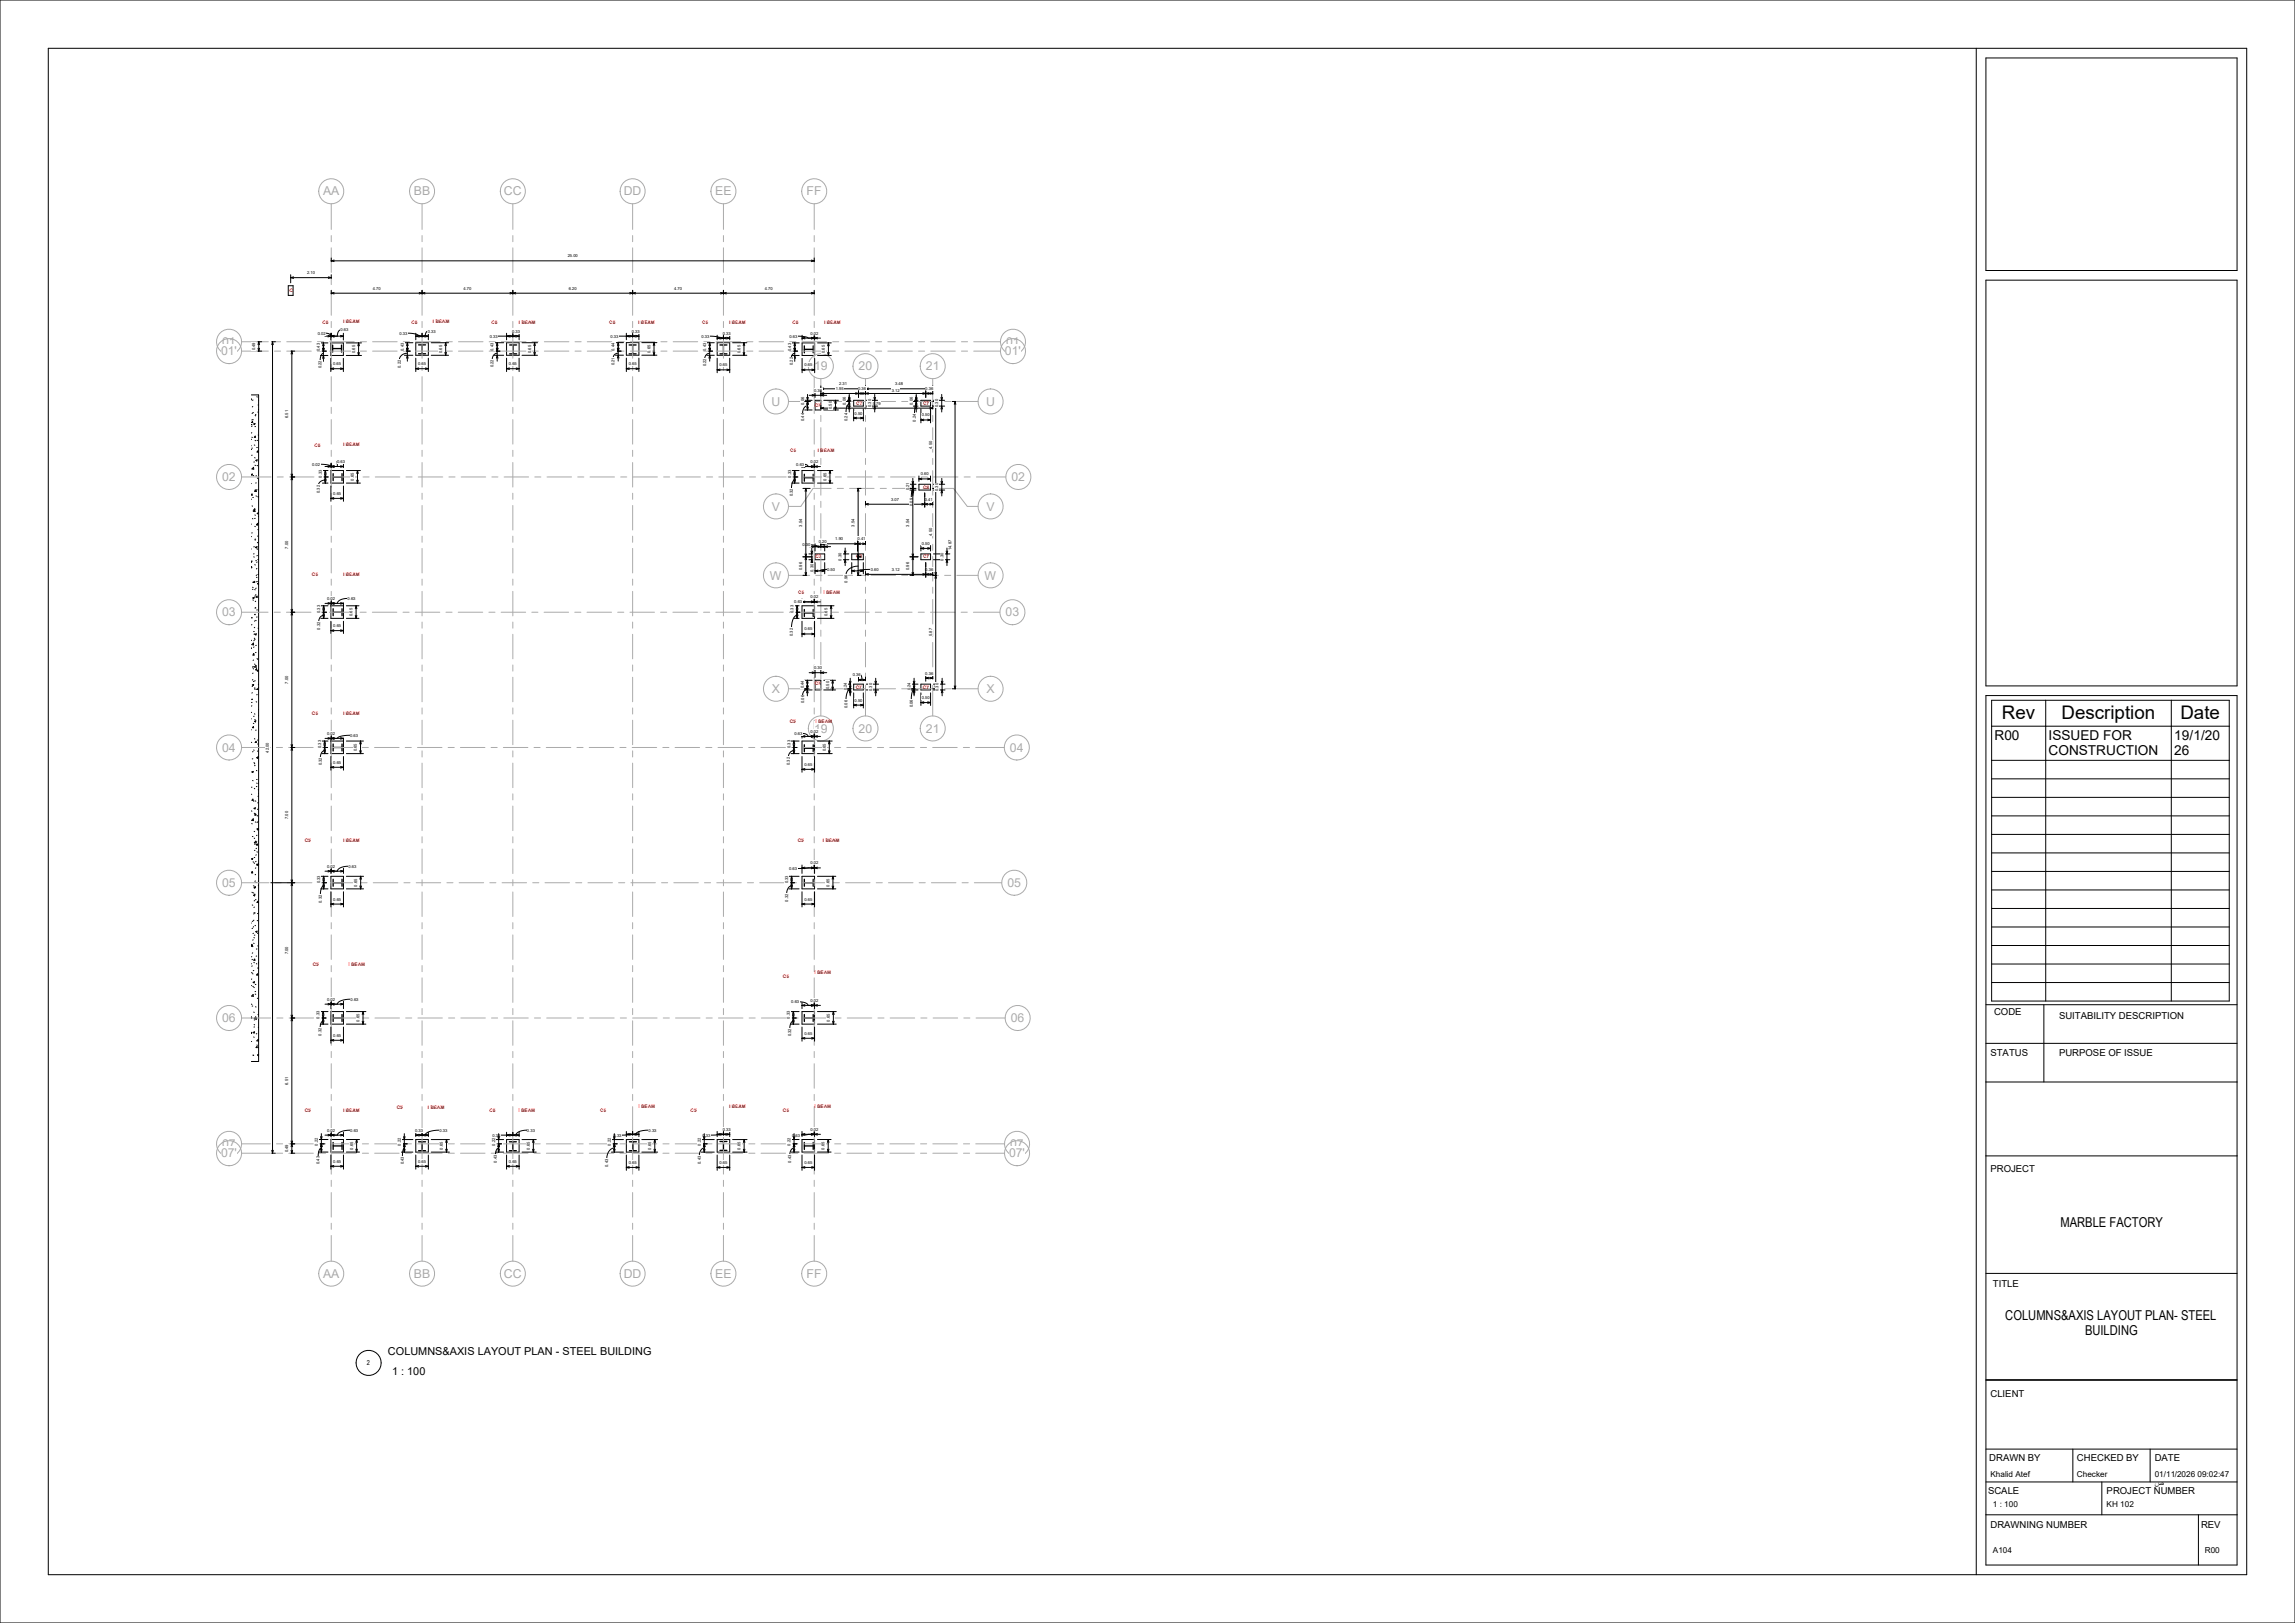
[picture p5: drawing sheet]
<svg xmlns="http://www.w3.org/2000/svg" width="1188mm" height="840mm" viewBox="0 0 1188 840" stroke-linecap="round" stroke-linejoin="round" font-family="sans-serif">
<defs><g id="words">
<g font-size="9.7">
<text x="1036" y="372">Rev</text>
<text x="1067" y="372">Description</text>
<text x="1129" y="372">Date</text>
</g>
<g font-size="7.1">
<text x="1032" y="383">R00</text>
<text x="1060" y="383">ISSUED FOR</text>
<text x="1125" y="383">19/1/20</text>
<text x="1060" y="391">CONSTRUCTION</text>
<text x="1125" y="391">26</text>
<text x="1067" y="635">MARBLE FACTORY</text>
<text x="1038" y="683">COLUMNS&amp;AXIS LAYOUT PLAN- STEEL</text>
<text x="1079" y="691">BUILDING</text>
</g>
<g font-size="6.3" fill="#aaa">
<text x="167" y="101">AA</text>
<text x="214" y="101">BB</text>
<text x="261" y="101">CC</text>
<text x="323" y="101">DD</text>
<text x="370" y="101">EE</text>
<text x="418" y="101">FF</text>
<text x="115" y="179">01</text>
<text x="521" y="179">01</text>
<text x="114" y="184">01</text>
<text x="121" y="184">'</text>
<text x="520" y="184">01</text>
<text x="527" y="184">'</text>
<text x="421" y="192">19</text>
<text x="444" y="192">20</text>
<text x="479" y="192">21</text>
<text x="399" y="210">U</text>
<text x="510" y="210">U</text>
<text x="115" y="249">02</text>
<text x="524" y="249">02</text>
<text x="400" y="264">V</text>
<text x="511" y="264">V</text>
<text x="399" y="300">W</text>
<text x="510" y="300">W</text>
<text x="115" y="319">03</text>
<text x="520" y="319">03</text>
<text x="400" y="359">X</text>
<text x="511" y="359">X</text>
<text x="421" y="379">19</text>
<text x="444" y="379">20</text>
<text x="479" y="379">21</text>
<text x="115" y="389">04</text>
<text x="523" y="389">04</text>
<text x="115" y="459">05</text>
<text x="521" y="459">05</text>
<text x="115" y="529">06</text>
<text x="523" y="529">06</text>
<text x="114" y="599">07</text>
<text x="115" y="594">07</text>
<text x="121" y="599">'</text>
<text x="522" y="599">07</text>
<text x="523" y="594">07</text>
<text x="529" y="599">'</text>
<text x="167" y="661">AA</text>
<text x="214" y="661">BB</text>
<text x="261" y="661">CC</text>
<text x="323" y="661">DD</text>
<text x="370" y="661">EE</text>
<text x="418" y="661">FF</text>
</g>
<g font-size="5.6">
<text x="201" y="701">COLUMNS&amp;AXIS LAYOUT PLAN - STEEL BUILDING</text>
<text x="203" y="711">1 : 100</text>
</g>
<g font-size="4.9">
<text x="1032" y="525">CODE</text>
<text x="1066" y="527">SUITABILITY DESCRIPTION</text>
<text x="1030" y="547">STATUS</text>
<text x="1066" y="547">PURPOSE OF ISSUE</text>
<text x="1030" y="606">PROJECT</text>
<text x="1032" y="666">TITLE</text>
<text x="1030" y="723">CLIENT</text>
<text x="1030" y="756">DRAWN BY</text>
<text x="1075" y="756">CHECKED BY</text>
<text x="1115" y="756">DATE</text>
<text x="1029" y="773">SCALE</text>
<text x="1090" y="773">PROJECT NUMBER</text>
<text x="1030" y="791">DRAWNING NUMBER</text>
<text x="1139" y="791">REV</text>
</g>
<g font-size="4.2">
<text x="1030" y="764">Khalid Atef</text>
<text x="1075" y="764">Checker</text>
<text x="1115" y="764">01/11/2026 09:02:47</text>
<text x="1115" y="769">ص</text>
<text x="1032" y="780">1 : 100</text>
<text x="1090" y="780">KH 102</text>
<text x="1032" y="804">A104</text>
<text x="1141" y="804">R00</text>
</g>
<text font-size="3.5" x="190" y="707">2</text>
<g font-size="2.5" fill="#f00">
<text x="150" y="151">C</text>
<text x="167" y="168">C5</text>
<text x="178" y="167">I BEAM</text>
<text x="213" y="168">C5</text>
<text x="224" y="167">I BEAM</text>
<text x="254" y="168">C5</text>
<text x="269" y="168">I BEAM</text>
<text x="315" y="168">C5</text>
<text x="330" y="168">I BEAM</text>
<text x="363" y="168">C5</text>
<text x="377" y="168">I BEAM</text>
<text x="410" y="168">C5</text>
<text x="427" y="168">I BEAM</text>
<text x="443" y="210">C7</text>
<text x="478" y="210">C7</text>
<text x="422" y="211">C7</text>
<text x="163" y="231">C5</text>
<text x="178" y="231">I BEAM</text>
<text x="409" y="234">C5</text>
<text x="423" y="234">I BEAM</text>
<text x="478" y="253">C8</text>
<text x="422" y="289">C7</text>
<text x="443" y="289">C</text>
<text x="445" y="289">8</text>
<text x="478" y="289">C7</text>
<text x="161" y="298">C5</text>
<text x="178" y="298">I BEAM</text>
<text x="413" y="307">C5</text>
<text x="426" y="307">I BEAM</text>
<text x="422" y="355">C7</text>
<text x="443" y="356">C7</text>
<text x="478" y="356">C7</text>
<text x="161" y="370">C5</text>
<text x="178" y="370">I BEAM</text>
<text x="409" y="374">C5</text>
<text x="422" y="374">I BEAM</text>
<text x="158" y="436">C5</text>
<text x="178" y="436">I BEAM</text>
<text x="413" y="436">C5</text>
<text x="426" y="436">I BEAM</text>
<text x="162" y="500">C5</text>
<text x="180" y="500">I BEAM</text>
<text x="422" y="504">I BEAM</text>
<text x="405" y="506">C5</text>
<text x="158" y="575">C5</text>
<text x="178" y="575">I BEAM</text>
<text x="205" y="574">C5</text>
<text x="221" y="574">I BEAM</text>
<text x="253" y="575">C5</text>
<text x="268" y="575">I BEAM</text>
<text x="311" y="575">C5</text>
<text x="331" y="573">I BEAM</text>
<text x="357" y="575">C5</text>
<text x="377" y="573">I BEAM</text>
<text x="405" y="575">C5</text>
<text x="422" y="573">I BEAM</text>
</g>
<g font-size="2.1">
<text x="294" y="133">25.00</text>
<text x="159" y="142">2.10</text>
<text x="193" y="150">4.70</text>
<text x="240" y="150">4.70</text>
<text x="294" y="150">6.20</text>
<text x="349" y="150">4.70</text>
<text x="396" y="150">4.70</text>
<text x="164" y="173">0.02</text>
<text x="176" y="171">0.63</text>
<text x="207" y="173">0.33</text>
<text x="221" y="172">0.33</text>
<text x="265" y="172">0.33</text>
<text x="327" y="172">0.33</text>
<text x="374" y="173">0.33</text>
<text x="420" y="173">0.02</text>
<text x="253" y="175">0.33</text>
<text x="316" y="175">0.33</text>
<text x="363" y="175">0.33</text>
<text x="409" y="175">0.63</text>
<text x="132" y="181" transform="rotate(-90 132 181)">0.49</text>
<text x="166" y="182" transform="rotate(-90 166 182)">0.43</text>
<text x="184" y="183" transform="rotate(-90 184 183)">0.65</text>
<text x="209" y="182" transform="rotate(-90 209 182)">0.43</text>
<text x="229" y="183" transform="rotate(-90 229 183)">0.65</text>
<text x="256" y="182" transform="rotate(-90 256 182)">0.43</text>
<text x="275" y="183" transform="rotate(-90 275 183)">0.65</text>
<text x="318" y="182" transform="rotate(-90 318 182)">0.44</text>
<text x="337" y="183" transform="rotate(-90 337 183)">0.65</text>
<text x="366" y="182" transform="rotate(-90 366 182)">0.43</text>
<text x="383" y="183" transform="rotate(-90 383 183)">0.65</text>
<text x="410" y="182" transform="rotate(-90 410 182)">0.43</text>
<text x="427" y="183" transform="rotate(-90 427 183)">0.65</text>
<text x="166" y="191" transform="rotate(-90 166 191)">0.22</text>
<text x="172" y="189">0.65</text>
<text x="207" y="190" transform="rotate(-90 207 190)">0.22</text>
<text x="216" y="189">0.65</text>
<text x="256" y="190" transform="rotate(-90 256 190)">0.22</text>
<text x="263" y="189">0.65</text>
<text x="318" y="189" transform="rotate(-90 318 189)">0.21</text>
<text x="325" y="189">0.65</text>
<text x="366" y="190" transform="rotate(-90 366 190)">0.22</text>
<text x="372" y="190">0.65</text>
<text x="410" y="189" transform="rotate(-90 410 189)">0.22</text>
<text x="416" y="190">0.65</text>
<text x="421" y="203">0.30</text>
<text x="433" y="202">1.95</text>
<text x="434" y="199">2.31</text>
<text x="444" y="202">0.36</text>
<text x="462" y="203">3.12</text>
<text x="463" y="199">3.48</text>
<text x="479" y="202">0.36</text>
<text x="416" y="210" transform="rotate(-90 416 210)">0.06</text>
<text x="438" y="210" transform="rotate(-90 438 210)">0.06</text>
<text x="452" y="209">5.79</text>
<text x="472" y="210" transform="rotate(-90 472 210)">0.06</text>
<text x="431" y="212" transform="rotate(-90 431 212)">0.50</text>
<text x="442" y="215">0.50</text>
<text x="451" y="211" transform="rotate(-90 451 211)">0.30</text>
<text x="477" y="216">0.50</text>
<text x="486" y="211" transform="rotate(-90 486 211)">0.30</text>
<text x="149" y="216" transform="rotate(-90 149 216)">6.51</text>
<text x="416" y="218" transform="rotate(-90 416 218)">0.44</text>
<text x="439" y="218" transform="rotate(-90 439 218)">0.24</text>
<text x="474" y="218" transform="rotate(-90 474 218)">0.24</text>
<text x="483" y="232" transform="rotate(-90 483 232)">4.50</text>
<text x="174" y="240">0.63</text>
<text x="420" y="240">0.02</text>
<text x="162" y="241">0.02</text>
<text x="412" y="241">0.63</text>
<text x="167" y="247" transform="rotate(-90 167 247)">0.33</text>
<text x="183" y="249" transform="rotate(-90 183 249)">0.65</text>
<text x="409" y="247" transform="rotate(-90 409 247)">0.33</text>
<text x="428" y="249" transform="rotate(-90 428 249)">0.65</text>
<text x="477" y="246">0.60</text>
<text x="166" y="255" transform="rotate(-90 166 255)">0.32</text>
<text x="173" y="256">0.65</text>
<text x="410" y="257" transform="rotate(-90 410 257)">0.32</text>
<text x="471" y="254" transform="rotate(-90 471 254)">0.21</text>
<text x="486" y="254" transform="rotate(-90 486 254)">0.30</text>
<text x="461" y="259">3.07</text>
<text x="472" y="262" transform="rotate(-90 472 262)">0.09</text>
<text x="479" y="259">0.41</text>
<text x="415" y="273" transform="rotate(-90 415 273)">3.54</text>
<text x="442" y="273" transform="rotate(-90 442 273)">3.54</text>
<text x="471" y="273" transform="rotate(-90 471 273)">3.54</text>
<text x="424" y="281">0.20</text>
<text x="432" y="280">1.90</text>
<text x="444" y="280">0.41</text>
<text x="477" y="282">0.50</text>
<text x="483" y="277" transform="rotate(-90 483 277)">4.50</text>
<text x="149" y="284" transform="rotate(-90 149 284)">7.00</text>
<text x="415" y="283">0.30</text>
<text x="493" y="285" transform="rotate(-90 493 285)">14.87</text>
<text x="436" y="290" transform="rotate(-90 436 290)">0.30</text>
<text x="488" y="290" transform="rotate(-90 488 290)">0.30</text>
<text x="415" y="295" transform="rotate(-90 415 295)">0.96</text>
<text x="421" y="296" transform="rotate(-90 421 296)">0.30</text>
<text x="428" y="295">0.50</text>
<text x="451" y="295">0.60</text>
<text x="462" y="295">3.12</text>
<text x="471" y="295" transform="rotate(-90 471 295)">0.96</text>
<text x="479" y="295">0.36</text>
<text x="439" y="302" transform="rotate(-90 439 302)">0.96</text>
<text x="169" y="310">0.02</text>
<text x="180" y="310">0.63</text>
<text x="420" y="310">0.02</text>
<text x="166" y="317" transform="rotate(-90 166 317)">0.33</text>
<text x="411" y="317" transform="rotate(-90 411 317)">0.33</text>
<text x="411" y="312">0.63</text>
<text x="182" y="319" transform="rotate(-90 182 319)">0.65</text>
<text x="428" y="319" transform="rotate(-90 428 319)">0.65</text>
<text x="166" y="326" transform="rotate(-90 166 326)">0.32</text>
<text x="173" y="325">0.65</text>
<text x="410" y="329" transform="rotate(-90 410 329)">0.32</text>
<text x="416" y="326">0.65</text>
<text x="483" y="329" transform="rotate(-90 483 329)">5.87</text>
<text x="421" y="346">0.30</text>
<text x="149" y="354" transform="rotate(-90 149 354)">7.00</text>
<text x="441" y="350">0.36</text>
<text x="479" y="349">0.36</text>
<text x="416" y="356" transform="rotate(-90 416 356)">0.44</text>
<text x="429" y="357" transform="rotate(-90 429 357)">0.50</text>
<text x="438" y="357" transform="rotate(-90 438 357)">0.24</text>
<text x="451" y="358" transform="rotate(-90 451 358)">0.30</text>
<text x="471" y="357" transform="rotate(-90 471 357)">0.24</text>
<text x="486" y="358" transform="rotate(-90 486 358)">0.30</text>
<text x="416" y="364" transform="rotate(-90 416 364)">0.06</text>
<text x="442" y="363">0.50</text>
<text x="477" y="362">0.50</text>
<text x="439" y="366" transform="rotate(-90 439 366)">0.06</text>
<text x="472" y="366" transform="rotate(-90 472 366)">0.06</text>
<text x="169" y="380">0.02</text>
<text x="181" y="381">0.63</text>
<text x="411" y="380">0.63</text>
<text x="420" y="379">0.02</text>
<text x="139" y="389" transform="rotate(-90 139 389)">42.00</text>
<text x="166" y="387" transform="rotate(-90 166 387)">0.33</text>
<text x="185" y="389" transform="rotate(-90 185 389)">0.65</text>
<text x="409" y="387" transform="rotate(-90 409 387)">0.33</text>
<text x="427" y="389" transform="rotate(-90 427 389)">0.65</text>
<text x="173" y="395">0.65</text>
<text x="409" y="396" transform="rotate(-90 409 396)">0.32</text>
<text x="167" y="396" transform="rotate(-90 167 396)">0.32</text>
<text x="416" y="396">0.65</text>
<text x="149" y="424" transform="rotate(-90 149 424)">7.00</text>
<text x="169" y="449">0.02</text>
<text x="180" y="449">0.63</text>
<text x="420" y="447">0.02</text>
<text x="409" y="450">0.63</text>
<text x="166" y="457" transform="rotate(-90 166 457)">0.33</text>
<text x="185" y="459" transform="rotate(-90 185 459)">0.65</text>
<text x="408" y="457" transform="rotate(-90 408 457)">0.33</text>
<text x="429" y="459" transform="rotate(-90 429 459)">0.65</text>
<text x="167" y="467" transform="rotate(-90 167 467)">0.32</text>
<text x="173" y="466">0.65</text>
<text x="408" y="467" transform="rotate(-90 408 467)">0.32</text>
<text x="416" y="466">0.65</text>
<text x="149" y="494" transform="rotate(-90 149 494)">7.00</text>
<text x="169" y="518">0.02</text>
<text x="181" y="518">0.63</text>
<text x="410" y="519">0.63</text>
<text x="420" y="518">0.02</text>
<text x="165" y="527" transform="rotate(-90 165 527)">0.33</text>
<text x="409" y="527" transform="rotate(-90 409 527)">0.33</text>
<text x="186" y="529" transform="rotate(-90 186 529)">0.65</text>
<text x="430" y="529" transform="rotate(-90 430 529)">0.65</text>
<text x="166" y="536" transform="rotate(-90 166 536)">0.32</text>
<text x="173" y="537">0.65</text>
<text x="410" y="536" transform="rotate(-90 410 536)">0.32</text>
<text x="416" y="536">0.65</text>
<text x="149" y="561" transform="rotate(-90 149 561)">6.51</text>
<text x="169" y="586">0.02</text>
<text x="181" y="586">0.63</text>
<text x="215" y="586">0.33</text>
<text x="227" y="586">0.33</text>
<text x="273" y="586">0.33</text>
<text x="336" y="586">0.33</text>
<text x="374" y="585">0.33</text>
<text x="420" y="585">0.02</text>
<text x="165" y="593" transform="rotate(-90 165 593)">0.22</text>
<text x="207" y="593" transform="rotate(-90 207 593)">0.22</text>
<text x="255" y="588">0.33</text>
<text x="256" y="593" transform="rotate(-90 256 593)">0.22</text>
<text x="316" y="593" transform="rotate(-90 316 593)">0.22</text>
<text x="318" y="588">0.33</text>
<text x="363" y="593" transform="rotate(-90 363 593)">0.22</text>
<text x="364" y="588">0.33</text>
<text x="409" y="593" transform="rotate(-90 409 593)">0.22</text>
<text x="410" y="588">0.63</text>
<text x="149" y="596" transform="rotate(-90 149 596)">0.49</text>
<text x="183" y="595" transform="rotate(-90 183 595)">0.65</text>
<text x="229" y="595" transform="rotate(-90 229 595)">0.65</text>
<text x="274" y="595" transform="rotate(-90 274 595)">0.65</text>
<text x="337" y="595" transform="rotate(-90 337 595)">0.65</text>
<text x="383" y="595" transform="rotate(-90 383 595)">0.65</text>
<text x="427" y="595" transform="rotate(-90 427 595)">0.65</text>
<text x="165" y="602" transform="rotate(-90 165 602)">0.43</text>
<text x="173" y="602">0.65</text>
<text x="209" y="603" transform="rotate(-90 209 603)">0.43</text>
<text x="216" y="602">0.65</text>
<text x="257" y="602" transform="rotate(-90 257 602)">0.43</text>
<text x="263" y="602">0.65</text>
<text x="315" y="604" transform="rotate(-90 315 604)">0.43</text>
<text x="325" y="602">0.65</text>
<text x="363" y="602" transform="rotate(-90 363 602)">0.43</text>
<text x="372" y="602">0.65</text>
<text x="410" y="602" transform="rotate(-90 410 602)">0.43</text>
<text x="416" y="602">0.65</text>
</g>
</g></defs>
<g fill="none" stroke="#000" stroke-width=".52">
<path d="M149 148h3v5h-3zM171 177h7v7h-7zM215 177h7v7h-7zM262 177h7v7h-7zM324 177h7v7h-7zM371 177h7v7h-7zM415 177h7v7h-7zM130 207h.1M130 220h.1M130 204h4v345h-4M130 206h.1M131 217h-1"/>
<path d="M131 218v1h-1zM131 214h-1M131 210v1M131 207h.1M131 217h.1M131 214h.1M131 219h1v1zM132 215h.1M133 205h.1M134 212h.1M134 213h-1M134 210h.1"/>
<path d="M422 207h3v5h-3zM442 207h5v3h-5zM477 207h5v3h-5zM130 233h.1M130 231h.1M130 227h.1M130 224h.1M130 226h1M130 221h.1M131 236h-1M131 232h-1M132 230h.1"/>
<path d="M132 239h-1M132 237h.1M132 228h.1M132 226h.1M132 221h.1M132 238h1v1zM133 232h.1M133 228h.1M134 233v1h-1zM134 225h.1M130 256h1h-1M130 246l1-1-1 1"/>
<path d="M130 245v1M130 258h.1M130 250h.1M131 246h.1M131 257h.1M131 242v1h-1zM132 254h.1M132 241h.1M132 257h1M133 253v1h-1zM133 250h-1M133 246h-1"/>
<path d="M133 241h.1M133 247v1M134 253h.1M134 257h.1M171 244h7v6h-7zM415 244h7v6h-7zM476 251h6v3h-6zM130 278h.1M130 271h.1M130 262h1M131 276h-1M131 268v1"/>
<path d="M131 264h1v1zM132 263v1h-1zM132 272v1M132 279v1M132 266v1M132 279h.1M132 268h.1M132 265h.1M133 272h.1M133 271v1zM134 277l-1 1M134 274h-1"/>
<path d="M134 271h.1M134 265l-1 1h1M134 264h.1M134 267h.1M130 293v1M130 290v1M130 284h.1M131 288h1M132 287h-1M132 283h-1M132 292h.1M132 283h1v1z"/>
<path d="M133 290h-1M133 299h.1M133 298h.1M133 294h.1M133 291h.1M133 287v1M133 283h1M133 284h.1M133 281h.1M133 290h1M134 297h-1M422 287h5v3h-5z"/>
<path d="M441 287h6v3h-6zM477 287h5v3h-5zM130 320h.1M131 320h-1M131 304h.1M131 309h1l-1 1zM131 310v1M131 305h.1M131 301h.1M132 301v1l-1-1zM132 318h.1M132 305h.1"/>
<path d="M132 308v1M132 311h.1M132 315h.1M132 308h.1M133 304l-1 1M133 301h-1M133 309h.1M133 319h.1M133 316h.1M134 301h-1M134 302h-1h1M171 314h7v6h-7z"/>
<path d="M415 314h7v6h-7zM130 331h.1M130 335v1M130 323h.1M131 333v1h-1zM131 338h.1M131 338l1 1h-1zM131 335h.1M132 330h.1M132 327h-1M132 331l-1 1M132 328h-1"/>
<path d="M132 331h.1M132 325h.1M132 328h1l-1 1zM132 321h.1M132 321h1M133 338h-1M133 334h-1M134 325h.1M134 332h.1M131 354v1zM131 358l-1 1M131 355h-1"/>
<path d="M131 352h.1M131 348v1M131 346h.1M131 345h.1M131 353h.1M131 342h.1M132 357h.1M132 344h.1M132 356h.1M132 352h.1M132 357h1M133 344v1h-1z"/>
<path d="M133 346v1h-1zM133 341h.1M133 347h1zM133 360h.1M134 354h.1M134 341h-1M134 356l-1 1h1M134 356h.1M422 352h3v5h-3zM442 354h5v3h-5zM477 354h5v3h-5zM130 378h.1"/>
<path d="M130 372h.1M130 369h.1M130 365h.1M130 362h1M130 364h.1M131 362h-1M131 376v1zM131 374h.1M132 371h-1M132 369v1M132 373v1zM132 372v1"/>
<path d="M133 363h.1M133 378h-1M134 367h.1M134 370h.1M130 384h.1M130 400l1-1v1zM131 393h.1M131 389h.1M131 388h1M131 395h1M132 395h.1M132 382h.1"/>
<path d="M132 396h.1M133 384h-1zM133 399h.1M133 392h1h-1zM133 383h1M134 389h-1M134 385h-1M134 391v1M171 384h7v6h-7zM415 384h7v6h-7zM130 420h.1M130 411h.1"/>
<path d="M130 407h.1M131 404h.1M131 414h-1zM131 418h1v1zM132 415h-1M132 408h.1M132 415h.1M133 405h.1M133 407h.1M133 403h.1M134 419h-1M134 415l-1 1"/>
<path d="M134 412h.1M134 405h.1M134 409h.1M134 411h.1M130 426h1M131 433h.1M131 424v1h-1zM132 430h.1M132 434h.1M132 421h.1M132 437h.1M132 421v1z"/>
<path d="M132 435l1 1h-1zM132 425h.1M133 422h-1M133 437h.1M133 439h.1M133 436h.1M133 432h.1M133 429h.1M133 425v1M133 422h.1M134 425h.1M134 429h-1"/>
<path d="M134 429v1l-1-1zM130 445l1-1v1zM130 451h.1M131 451v1h-1zM131 446h.1M131 458h.1M132 447h.1M132 444h.1M132 440h.1M132 459h-1M132 459h.1M132 456h.1"/>
<path d="M132 453h.1M132 457h1M132 449h.1M133 446h-1M133 442l-1 1M133 441h.1M133 447h.1M133 447v1M134 448v-1l-1 1h1M134 456h.1M134 454h.1M134 458h.1"/>
<path d="M171 454h7v6h-7zM415 454h7v6h-7zM130 478h.1M130 462h1M131 468v1M131 477h.1M131 463h1v1zM131 480h.1M131 462h.1M131 476h.1M131 472l1 1M132 473h-1"/>
<path d="M132 469l-1 1M132 466h.1M132 472v1M132 463h.1M132 479h.1M133 466h-1M133 476h.1M133 466l1 1h-1zM134 473h-1M134 467h.1M130 489v1M130 499h.1"/>
<path d="M130 495h.1M131 500h-1M131 497h-1M131 480l-1 1M131 493h.1M131 490h.1M131 486v1M131 483h.1M131 488h1M131 498h1M131 485h1M132 496v1h-1z"/>
<path d="M132 484h.1M132 482h1v1zM133 499h.1M133 495h.1M133 491h.1M133 483h1M133 490h1M134 498h.1M130 520h.1M130 510h.1M130 507h.1M130 503h.1"/>
<path d="M131 504h.1M131 510v1M131 508h1v1zM131 515v1h-1zM131 511h1M131 502h.1M132 514v1M132 513h.1M132 509v1M133 504v1zM134 517h-1M134 501h.1"/>
<path d="M130 526v1M130 534v1M130 535h.1M130 539h.1M131 521h.1M131 537h1M131 524h1M132 530h.1M132 534v1h-1zM132 532h-1M132 528h.1M132 527h1v1z"/>
<path d="M132 521h1M132 526v1zM133 535h.1M134 525h.1M134 532h.1M134 538v1h-1zM171 524h7v6h-7zM415 524h7v6h-7zM131 546h.1M133 541h.1M133 542h.1M134 546h.1"/>
<path d="M134 547h.1M134 542h.1M171 590h7v6h-7zM215 590h7v6h-7zM262 590h7v6h-7zM324 590h7v6h-7zM371 590h7v6h-7zM415 590h7v6h-7z"/>
</g>
<g fill="none" stroke="#000" stroke-width=".7">
<path d="M172 179v3M177 179v3M217 178h3M218 178v5M264 179h3M266 179v4M326 179h3M327 179v4M373 179h3M374 179v4M416 179v4M421 179v4"/>
<path d="M172 180h5M217 183h3M264 183h3M326 183h3M373 183h3M416 181h5M172 247h5M172 245v4M177 245v4M416 245v4M416 247h5M421 245v4"/>
<path d="M172 315v4M172 317h5M177 315v4M416 315v4M416 317h5M421 315v4M172 385v4M172 387h5M177 385v4M416 385v4M416 387h5M421 385v4"/>
<path d="M172 455v4M172 457h5M177 455v4M416 455v4M416 457h5M421 455v4M172 525v4M172 527h5M177 525v4M416 525v4M416 527h5M421 525v4"/>
<path d="M172 591v4M172 593h5M177 591v4M217 591h3M217 596h3M218 591v5M264 591h3M264 596h3M265 591v5M326 591h3M326 596h3M328 591v5"/>
<path d="M373 591h3M373 595h3M374 591v4M416 591v4M416 593h5M421 591v4"/>
</g>
<circle cx="171" cy="99" r="6" fill="none" stroke="#aaa" stroke-width=".52"/>
<path d="M167 95h9v7h-9z" fill="#fff"/>
<circle cx="171" cy="659" r="6" fill="none" stroke="#aaa" stroke-width=".52"/>
<path d="M167 656h9v7h-9z" fill="#fff"/>
<g fill="none" stroke="#aaa" stroke-width=".52">
<path d="M171 105v14M171 122v3M171 128v13M171 144v3M171 150v13M171 166v4M171 173v12M171 189v3M171 195v13M171 211v3M171 217v13M171 233v3"/>
<path d="M171 239v13M171 255v3M171 262v12M171 277v4M171 284v13M171 300v3M171 306v13M171 322v3M171 328v13M171 344v3M171 351v12M171 366v4"/>
<path d="M171 373v12M171 389v3M171 395v13M171 411v3M171 417v13M171 433v3M171 439v13M171 455v3M171 462v12M171 478v3M171 484v13M171 500v3"/>
<path d="M171 506v13M171 522v3M171 528v13M171 544v3M171 551v12M171 566v4M171 573v12M171 589v3M171 595v13M171 611v3M171 617v13M171 633v3"/>
<path d="M171 639v14"/>
<circle cx="218" cy="99" r="6"/>
</g>
<path d="M214 95h9v7h-9z" fill="#fff"/>
<circle cx="218" cy="659" r="6" fill="none" stroke="#aaa" stroke-width=".52"/>
<path d="M214 656h9v7h-9z" fill="#fff"/>
<g fill="none" stroke="#aaa" stroke-width=".52">
<path d="M218 105v14M218 122v3M218 128v13M218 144v3M218 150v13M218 166v4M218 173v12M218 189v3M218 195v13M218 211v3M218 217v13M218 233v3"/>
<path d="M218 239v13M218 255v3M218 262v12M218 277v4M218 284v13M218 300v3M218 306v13M218 322v3M218 328v13M218 344v3M218 351v12M218 366v4"/>
<path d="M218 373v12M218 389v3M218 395v13M218 411v3M218 417v13M218 433v3M218 439v13M218 455v3M218 462v12M218 478v3M218 484v13M218 500v3"/>
<path d="M218 506v13M218 522v3M218 528v13M218 544v3M218 551v12M218 566v4M218 573v12M218 589v3M218 595v13M218 611v3M218 617v13M218 633v3"/>
<path d="M218 639v14"/>
<circle cx="265" cy="99" r="6"/>
</g>
<path d="M261 95h9v7h-9z" fill="#fff"/>
<circle cx="265" cy="659" r="6" fill="none" stroke="#aaa" stroke-width=".52"/>
<path d="M261 656h9v7h-9z" fill="#fff"/>
<g fill="none" stroke="#aaa" stroke-width=".52">
<path d="M265 105v14M265 122v3M265 128v13M265 144v3M265 150v13M265 166v4M265 173v12M265 189v3M265 195v13M265 211v3M265 217v13M265 233v3"/>
<path d="M265 239v13M265 255v3M265 262v12M265 277v4M265 284v13M265 300v3M265 306v13M265 322v3M265 328v13M265 344v3M265 351v12M265 366v4"/>
<path d="M265 373v12M265 389v3M265 395v13M265 411v3M265 417v13M265 433v3M265 439v13M265 455v3M265 462v12M265 478v3M265 484v13M265 500v3"/>
<path d="M265 506v13M265 522v3M265 528v13M265 544v3M265 551v12M265 566v4M265 573v12M265 589v3M265 595v13M265 611v3M265 617v13M265 633v3"/>
<path d="M265 639v14"/>
<circle cx="327" cy="99" r="6"/>
</g>
<path d="M323 95h9v7h-9z" fill="#fff"/>
<circle cx="327" cy="659" r="6" fill="none" stroke="#aaa" stroke-width=".52"/>
<path d="M323 656h9v7h-9z" fill="#fff"/>
<g fill="none" stroke="#aaa" stroke-width=".52">
<path d="M327 105v14M327 122v3M327 128v13M327 144v3M327 150v13M327 166v4M327 173v12M327 189v3M327 195v13M327 211v3M327 217v13M327 233v3"/>
<path d="M327 239v13M327 255v3M327 262v12M327 277v4M327 284v13M327 300v3M327 306v13M327 322v3M327 328v13M327 344v3M327 351v12M327 366v4"/>
<path d="M327 373v12M327 389v3M327 395v13M327 411v3M327 417v13M327 433v3M327 439v13M327 455v3M327 462v12M327 478v3M327 484v13M327 500v3"/>
<path d="M327 506v13M327 522v3M327 528v13M327 544v3M327 551v12M327 566v4M327 573v12M327 589v3M327 595v13M327 611v3M327 617v13M327 633v3"/>
<path d="M327 639v14"/>
<circle cx="374" cy="99" r="6"/>
</g>
<path d="M370 95h9v7h-9z" fill="#fff"/>
<circle cx="374" cy="659" r="6" fill="none" stroke="#aaa" stroke-width=".52"/>
<path d="M370 656h9v7h-9z" fill="#fff"/>
<g fill="none" stroke="#aaa" stroke-width=".52">
<path d="M374 105v14M374 122v3M374 128v13M374 144v3M374 150v13M374 166v4M374 173v12M374 189v3M374 195v13M374 211v3M374 217v13M374 233v3"/>
<path d="M374 239v13M374 255v3M374 262v12M374 277v4M374 284v13M374 300v3M374 306v13M374 322v3M374 328v13M374 344v3M374 351v12M374 366v4"/>
<path d="M374 373v12M374 389v3M374 395v13M374 411v3M374 417v13M374 433v3M374 439v13M374 455v3M374 462v12M374 478v3M374 484v13M374 500v3"/>
<path d="M374 506v13M374 522v3M374 528v13M374 544v3M374 551v12M374 566v4M374 573v12M374 589v3M374 595v13M374 611v3M374 617v13M374 633v3"/>
<path d="M374 639v14"/>
<circle cx="421" cy="99" r="6"/>
</g>
<path d="M418 95h7v7h-7z" fill="#fff"/>
<circle cx="421" cy="659" r="6" fill="none" stroke="#aaa" stroke-width=".52"/>
<path d="M418 656h7v7h-7z" fill="#fff"/>
<g fill="none" stroke="#aaa" stroke-width=".52">
<path d="M421 105v14M421 122v3M421 128v13M421 144v3M421 150v13M421 166v4M421 173v12M421 189v3M421 195v13M421 211v3M421 217v13M421 233v3"/>
<path d="M421 239v13M421 255v3M421 262v12M421 277v4M421 284v13M421 300v3M421 306v13M421 322v3M421 328v13M421 344v3M421 351v12M421 366v4"/>
<path d="M421 373v12M421 389v3M421 395v13M421 411v3M421 417v13M421 433v3M421 439v13M421 455v3M421 462v12M421 478v3M421 484v13M421 500v3"/>
<path d="M421 506v13M421 522v3M421 528v13M421 544v3M421 551v12M421 566v4M421 573v12M421 589v3M421 595v13M421 611v3M421 617v13M421 633v3"/>
<path d="M421 639v14"/>
<circle cx="119" cy="177" r="6"/>
</g>
<path d="M115 173h7v7h-7z" fill="#fff"/>
<circle cx="524" cy="177" r="6" fill="none" stroke="#aaa" stroke-width=".52"/>
<path d="M521 173h7v7h-7z" fill="#fff"/>
<g fill="none" stroke="#aaa" stroke-width=".52">
<path d="M125 177h14M142 177h3M148 177h13M164 177h3M171 177h12M187 177h3M193 177h13M209 177h3M215 177h13M231 177h3M237 177h13M253 177h3"/>
<path d="M260 177h12M275 177h4M282 177h12M298 177h3M304 177h13M320 177h3M326 177h13M342 177h3M348 177h13M364 177h3M371 177h12M387 177h3"/>
<path d="M393 177h13M409 177h3M415 177h13M431 177h3M437 177h13M453 177h3M460 177h12M475 177h4M482 177h12M498 177h3M504 177h14"/>
<circle cx="119" cy="182" r="6"/>
</g>
<g fill="#fff">
<path d="M114 178h7v7h-7z"/>
<path d="M121 178h2v7h-2z"/>
</g>
<circle cx="524" cy="182" r="6" fill="none" stroke="#aaa" stroke-width=".52"/>
<g fill="#fff">
<path d="M520 178h7v7h-7z"/>
<path d="M527 178h1v7h-1z"/>
</g>
<g fill="none" stroke="#aaa" stroke-width=".52">
<path d="M125 182h14M142 182h3M148 182h13M164 182h3M171 182h12M187 182h3M193 182h13M209 182h3M215 182h13M231 182h3M237 182h13M253 182h3"/>
<path d="M260 182h12M275 182h4M282 182h12M298 182h3M304 182h13M320 182h3M326 182h13M342 182h3M348 182h13M364 182h3M371 182h12M387 182h3"/>
<path d="M393 182h13M409 182h3M415 182h13M431 182h3M437 182h13M453 182h3M460 182h12M475 182h4M482 182h12M498 182h3M504 182h14"/>
<circle cx="119" cy="247" r="6"/>
</g>
<path d="M115 243h7v7h-7z" fill="#fff"/>
<circle cx="527" cy="247" r="6" fill="none" stroke="#aaa" stroke-width=".52"/>
<path d="M524 243h7v7h-7z" fill="#fff"/>
<g fill="none" stroke="#aaa" stroke-width=".52">
<path d="M125 247h15M143 247h4M150 247h13M166 247h3M172 247h13M188 247h3M194 247h13M210 247h3M216 247h13M232 247h4M239 247h12M255 247h3"/>
<path d="M261 247h13M277 247h3M283 247h13M299 247h3M305 247h13M321 247h3M328 247h12M343 247h4M350 247h13M366 247h3M372 247h13M388 247h3"/>
<path d="M394 247h13M410 247h3M417 247h12M432 247h4M439 247h12M455 247h3M461 247h13M477 247h3M483 247h13M499 247h3M505 247h16"/>
<circle cx="119" cy="317" r="6"/>
</g>
<path d="M115 313h7v7h-7z" fill="#fff"/>
<circle cx="524" cy="317" r="6" fill="none" stroke="#aaa" stroke-width=".52"/>
<path d="M520 313h8v7h-8z" fill="#fff"/>
<g fill="none" stroke="#aaa" stroke-width=".52">
<path d="M125 317h14M142 317h3M148 317h13M164 317h3M171 317h12M186 317h4M193 317h12M209 317h3M215 317h13M231 317h3M237 317h13M253 317h3"/>
<path d="M259 317h13M275 317h3M282 317h12M298 317h3M304 317h13M320 317h3M326 317h13M342 317h3M348 317h13M364 317h3M371 317h12M386 317h4"/>
<path d="M393 317h12M409 317h3M415 317h13M431 317h3M437 317h13M453 317h3M459 317h13M475 317h3M482 317h12M498 317h3M504 317h14"/>
<circle cx="119" cy="387" r="6"/>
</g>
<path d="M115 383h7v7h-7z" fill="#fff"/>
<circle cx="526" cy="387" r="6" fill="none" stroke="#aaa" stroke-width=".52"/>
<path d="M523 383h7v7h-7z" fill="#fff"/>
<g fill="none" stroke="#aaa" stroke-width=".52">
<path d="M125 387h15M143 387h3M149 387h13M165 387h3M172 387h12M188 387h3M194 387h13M210 387h3M216 387h13M232 387h3M238 387h13M254 387h3"/>
<path d="M261 387h12M276 387h4M283 387h12M299 387h3M305 387h13M321 387h3M327 387h13M343 387h3M349 387h13M365 387h3M372 387h12M388 387h3"/>
<path d="M394 387h13M410 387h3M416 387h13M432 387h3M438 387h13M454 387h3M461 387h12M476 387h4M483 387h12M499 387h3M505 387h15"/>
<circle cx="119" cy="457" r="6"/>
</g>
<path d="M115 453h7v7h-7z" fill="#fff"/>
<circle cx="525" cy="457" r="6" fill="none" stroke="#aaa" stroke-width=".52"/>
<path d="M521 453h7v7h-7z" fill="#fff"/>
<g fill="none" stroke="#aaa" stroke-width=".52">
<path d="M125 457h14M142 457h4M149 457h12M165 457h3M171 457h13M187 457h3M193 457h13M209 457h3M215 457h13M231 457h3M238 457h12M254 457h3"/>
<path d="M260 457h13M276 457h3M282 457h13M298 457h3M304 457h13M320 457h3M327 457h12M342 457h4M349 457h12M365 457h3M371 457h13M387 457h3"/>
<path d="M393 457h13M409 457h3M415 457h13M431 457h4M438 457h12M454 457h3M460 457h13M476 457h3M482 457h13M498 457h3M504 457h15"/>
<circle cx="119" cy="527" r="6"/>
</g>
<path d="M115 523h7v7h-7z" fill="#fff"/>
<circle cx="527" cy="527" r="6" fill="none" stroke="#aaa" stroke-width=".52"/>
<path d="M523 523h7v7h-7z" fill="#fff"/>
<g fill="none" stroke="#aaa" stroke-width=".52">
<path d="M125 527h15M143 527h3M150 527h12M166 527h3M172 527h13M188 527h3M194 527h13M210 527h3M216 527h13M232 527h3M239 527h12M254 527h4"/>
<path d="M261 527h12M277 527h3M283 527h13M299 527h3M305 527h13M321 527h3M327 527h13M343 527h3M350 527h12M366 527h3M372 527h13M388 527h3"/>
<path d="M394 527h13M410 527h3M416 527h13M432 527h3M439 527h12M454 527h4M461 527h12M477 527h3M483 527h13M499 527h3M505 527h15"/>
<circle cx="119" cy="592" r="6"/>
</g>
<path d="M115 588h7v8h-7z" fill="#fff"/>
<circle cx="526" cy="592" r="6" fill="none" stroke="#aaa" stroke-width=".52"/>
<path d="M523 588h7v8h-7z" fill="#fff"/>
<g fill="none" stroke="#aaa" stroke-width=".52">
<path d="M125 592h15M143 592h3M149 592h13M165 592h4M172 592h12M188 592h3M194 592h13M210 592h3M216 592h13M232 592h3M238 592h13M254 592h3"/>
<path d="M261 592h12M276 592h4M283 592h13M299 592h3M305 592h13M321 592h3M327 592h13M343 592h3M349 592h13M365 592h4M372 592h12M388 592h3"/>
<path d="M394 592h13M410 592h3M416 592h13M432 592h3M438 592h13M454 592h3M461 592h12M476 592h4M483 592h13M499 592h3M505 592h15"/>
<circle cx="119" cy="597" r="6"/>
</g>
<g fill="#fff">
<path d="M114 593h7v7h-7z"/>
<path d="M121 593h2v7h-2z"/>
</g>
<circle cx="526" cy="597" r="6" fill="none" stroke="#aaa" stroke-width=".52"/>
<g fill="#fff">
<path d="M522 593h7v7h-7z"/>
<path d="M529 593h1v7h-1z"/>
</g>
<g fill="none" stroke="#aaa" stroke-width=".52">
<path d="M125 597h15M143 597h3M149 597h13M165 597h4M172 597h12M188 597h3M194 597h13M210 597h3M216 597h13M232 597h3M238 597h13M254 597h3"/>
<path d="M261 597h12M276 597h4M283 597h13M299 597h3M305 597h13M321 597h3M327 597h13M343 597h3M349 597h13M365 597h4M372 597h12M388 597h3"/>
<path d="M394 597h13M410 597h3M416 597h13M432 597h3M438 597h13M454 597h3M461 597h12M476 597h4M483 597h13M499 597h3M505 597h15"/>
<circle cx="483" cy="190" r="6"/>
</g>
<path d="M479 186h7v7h-7z" fill="#fff"/>
<circle cx="483" cy="377" r="6" fill="none" stroke="#aaa" stroke-width=".52"/>
<path d="M479 373h7v8h-7z" fill="#fff"/>
<g fill="none" stroke="#aaa" stroke-width=".52">
<path d="M483 196v16M483 215v3M483 221v13M483 237v3M483 244v12M483 259v4M483 266v12M483 282v3M483 288v13M483 304v3M483 310v13M483 326v3"/>
<path d="M483 332v13M483 348v4M483 355v16"/>
<circle cx="448" cy="190" r="6"/>
</g>
<path d="M444 186h7v7h-7z" fill="#fff"/>
<circle cx="448" cy="377" r="6" fill="none" stroke="#aaa" stroke-width=".52"/>
<path d="M444 373h7v8h-7z" fill="#fff"/>
<g fill="none" stroke="#aaa" stroke-width=".52">
<path d="M448 196v16M448 215v3M448 221v13M448 237v3M448 244v12M448 259v4M448 266v12M448 282v3M448 288v13M448 304v3M448 310v13M448 326v3"/>
<path d="M448 332v13M448 348v4M448 355v16"/>
<circle cx="425" cy="190" r="6"/>
</g>
<path d="M421 186h7v7h-7z" fill="#fff"/>
<circle cx="425" cy="377" r="6" fill="none" stroke="#aaa" stroke-width=".52"/>
<path d="M421 373h7v8h-7z" fill="#fff"/>
<g fill="none" stroke="#aaa" stroke-width=".52">
<path d="M425 196v16M425 215v3M425 221v13M425 237v3M425 244v12M425 259v4M425 266v12M425 282v3M425 288v13M425 304v3M425 310v13M425 326v3"/>
<path d="M425 332v13M425 348v4M425 355v16"/>
<circle cx="513" cy="208" r="6"/>
</g>
<path d="M510 204h5v7h-5z" fill="#fff"/>
<circle cx="402" cy="208" r="6" fill="none" stroke="#aaa" stroke-width=".52"/>
<path d="M399 204h5v7h-5z" fill="#fff"/>
<g fill="none" stroke="#aaa" stroke-width=".52">
<path d="M408 208h11M422 208h3M429 208h12M445 208h3M451 208h13M467 208h3M473 208h13M489 208h3M495 208h11"/>
<circle cx="513" cy="262" r="6"/>
</g>
<path d="M511 259h4v7h-4z" fill="#fff"/>
<circle cx="402" cy="262" r="6" fill="none" stroke="#aaa" stroke-width=".52"/>
<path d="M400 259h4v7h-4z" fill="#fff"/>
<g fill="none" stroke="#aaa" stroke-width=".52">
<path d="M430 253h-9l-6 9h-7M433 253h4M440 253h12M456 253h3M462 253h13M478 253h3M484 253h10l7 9h5"/>
<circle cx="513" cy="298" r="6"/>
</g>
<path d="M510 294h6v7h-6z" fill="#fff"/>
<circle cx="402" cy="298" r="6" fill="none" stroke="#aaa" stroke-width=".52"/>
<path d="M399 294h6v7h-6z" fill="#fff"/>
<g fill="none" stroke="#aaa" stroke-width=".52">
<path d="M408 298h11M422 298h3M429 298h12M445 298h3M451 298h13M467 298h3M473 298h13M489 298h3M495 298h11"/>
<circle cx="513" cy="356" r="6"/>
</g>
<path d="M511 353h4v7h-4z" fill="#fff"/>
<circle cx="402" cy="356" r="6" fill="none" stroke="#aaa" stroke-width=".52"/>
<path d="M400 353h4v7h-4z" fill="#fff"/>
<path d="M408 356h11M422 356h3M429 356h12M445 356h3M451 356h13M467 356h3M473 356h13M489 356h3M495 356h11" fill="none" stroke="#aaa" stroke-width=".52"/>
<path d="M171 152h47M171 152h2M171 150v2M173 151l-2 1M217 151l1 1M218 152h-1M218 150v2" fill="none" stroke="#000" stroke-width=".52"/>
<path d="M193 148h4v2h-4z" fill="#fff"/>
<path d="M218 152h47M218 152h2M218 150v2M220 151l-2 1M264 151l1 1M265 152h-1M265 150v2" fill="none" stroke="#000" stroke-width=".52"/>
<path d="M240 148h4v2h-4z" fill="#fff"/>
<path d="M265 152h62M265 152h2M265 150v2M267 151l-2 1M326 151l1 1M327 152h-1M327 150v2" fill="none" stroke="#000" stroke-width=".52"/>
<path d="M294 148h5v2h-5z" fill="#fff"/>
<path d="M327 152h47M327 152h2M327 150v2M329 151l-2 1M373 151l1 1M374 152h-1M374 150v2" fill="none" stroke="#000" stroke-width=".52"/>
<path d="M349 148h4v2h-4z" fill="#fff"/>
<path d="M374 152h47M374 152h2M374 150v2M376 151l-2 1M420 151l1 1M421 152h-1M421 150v2" fill="none" stroke="#000" stroke-width=".52"/>
<path d="M396 148h4v2h-4z" fill="#fff"/>
<path d="M171 135h250M171 135h2M171 133v2M173 135h-2M420 135h1M421 135h-1M421 133v2" fill="none" stroke="#000" stroke-width=".52"/>
<path d="M294 131h5v3h-5z" fill="#fff"/>
<path d="M134 177h1M134 177v5M134 177v1M134 182h1M134 180v2" fill="none" stroke="#000" stroke-width=".52"/>
<path d="M130 177h3v4h-3z" fill="#fff"/>
<path d="M151 182h2M151 182v65M151 182v1M151 247h2M151 245v2" fill="none" stroke="#000" stroke-width=".52"/>
<path d="M147 212h3v4h-3z" fill="#fff"/>
<path d="M151 247h2M151 247v70M151 247v1M151 317h2M151 315v2" fill="none" stroke="#000" stroke-width=".52"/>
<path d="M147 280h3v4h-3z" fill="#fff"/>
<path d="M151 317h2M151 317v70M151 317v1M151 387h2M151 385v2" fill="none" stroke="#000" stroke-width=".52"/>
<path d="M147 350h3v4h-3z" fill="#fff"/>
<path d="M151 387h2M151 387v70M151 387v1M140 457h13M151 455v2" fill="none" stroke="#000" stroke-width=".52"/>
<path d="M147 420h3v4h-3z" fill="#fff"/>
<path d="M151 457h2M151 457v70M151 457v1M151 527h2M151 525v2" fill="none" stroke="#000" stroke-width=".52"/>
<path d="M147 490h3v4h-3z" fill="#fff"/>
<path d="M151 527h2M151 527v65M151 527v1M151 592h2M151 590v2" fill="none" stroke="#000" stroke-width=".52"/>
<path d="M147 557h3v4h-3z" fill="#fff"/>
<path d="M151 597h2M151 592h2M151 595v2M151 592v5M151 592v1" fill="none" stroke="#000" stroke-width=".52"/>
<path d="M147 592h3v4h-3z" fill="#fff"/>
<path d="M141 177h2M141 177v420M141 177v1M141 597h2M141 595v2" fill="none" stroke="#000" stroke-width=".52"/>
<path d="M137 384h3v5h-3z" fill="#fff"/>
<path d="M483 208h2M484 208v45M484 208l1 1M484 208v1M483 253h2M484 251v2M485 251l-1 2" fill="none" stroke="#000" stroke-width=".52"/>
<path d="M481 228h2v4h-2z" fill="#fff"/>
<path d="M483 253h2M484 253v45M484 253l1 1M484 253v1M483 298h2M484 296v2M485 296l-1 2" fill="none" stroke="#000" stroke-width=".52"/>
<path d="M481 273h2v4h-2z" fill="#fff"/>
<path d="M483 298h2M484 298v58M484 298l1 1M484 298v1M483 356h2M484 355v1M485 355l-1 1" fill="none" stroke="#000" stroke-width=".52"/>
<path d="M481 325h2v4h-2z" fill="#fff"/>
<path d="M493 208h2M494 208v148M494 208l1 1M494 208v1M493 356h2M494 355v1M495 355l-1 1" fill="none" stroke="#000" stroke-width=".52"/>
<path d="M491 279h2v6h-2z" fill="#fff"/>
<path d="M425 200v2M448 200v2M425 201h23M425 201l1 1M426 201h-1M447 201h1M448 201l-1 1" fill="none" stroke="#000" stroke-width=".52"/>
<path d="M434 197h5v3h-5z" fill="#fff"/>
<path d="M448 200v2M483 200v2M448 201h35M448 201l2 1M450 201h-2M481 201h2M483 201l-2 1" fill="none" stroke="#000" stroke-width=".52"/>
<path d="M463 197h5v3h-5z" fill="#fff"/>
<path d="M425 211h58M425 211l1 1M425 210v2M426 211h-1M481 211h2M483 211l-2 1M483 210v2" fill="none" stroke="#000" stroke-width=".52"/>
<path d="M452 207h4v3h-4z" fill="#fff"/>
<path d="M473 207h2M473 208h2M474 206v1l1-1M474 209v-1l1 1M474 204v7" fill="none" stroke="#000" stroke-width=".52"/>
<path d="M471 205h2v5h-2z" fill="#fff"/>
<path d="M473 208h2M473 210h2M474 206v2l1-2M474 212v-2l1 2M474 209l-1 5M474 205v8" fill="none" stroke="#000" stroke-width=".52"/>
<path d="M472 214h3v4h-3z" fill="#fff"/>
<path d="M479 204h4M479 204h2M479 202v4M481 203l-2 1M481 203l2 1M483 204h-2M483 202v2" fill="none" stroke="#000" stroke-width=".52"/>
<path d="M479 200h4v2h-4z" fill="#fff"/>
<path d="M483 207h6M483 210h6M487 206v1l1-1M487 212v-2l1 2M487 204v9" fill="none" stroke="#000" stroke-width=".52"/>
<path d="M484 207h2v4h-2z" fill="#fff"/>
<path d="M477 217h5M477 217l1 1M477 212v7M478 217h-1M480 217h2M482 217l-2 1M482 212v7" fill="none" stroke="#000" stroke-width=".52"/>
<path d="M477 214h4v2h-4z" fill="#fff"/>
<path d="M448 204h31M448 204h2M448 202v2M450 203l-2 1M466 202h-2v2M478 203l1 1M479 204h-1M479 202v4" fill="none" stroke="#000" stroke-width=".52"/>
<path d="M462 201h4v2h-4z" fill="#fff"/>
<path d="M417 207h3M418 208h2M418 209v-1v1M418 206v1v-1M418 204v7" fill="none" stroke="#000" stroke-width=".52"/>
<path d="M414 205h3v5h-3z" fill="#fff"/>
<path d="M417 208h1M417 212h3M418 211v1M418 210l-2 1-1 3M418 208v4M418 208v1" fill="none" stroke="#000" stroke-width=".52"/>
<path d="M414 214h3v4h-3z" fill="#fff"/>
<path d="M419 205h9M420 204l2 1h-2M422 203v3M425 203v2M426 204l-1 1h1" fill="none" stroke="#000" stroke-width=".52"/>
<path d="M421 201h5v2h-5z" fill="#fff"/>
<path d="M426 212h8M426 207h8M432 211v1M432 207v5M432 207l1 2M432 207v2M433 211l-1 1" fill="none" stroke="#000" stroke-width=".52"/>
<path d="M429 208h2v4h-2z" fill="#fff"/>
<path d="M444 204h4M444 204h2M444 202v4M446 203l-2 1M447 203l1 1M448 204h-1M448 202v2" fill="none" stroke="#000" stroke-width=".52"/>
<path d="M444 200h4v2h-4z" fill="#fff"/>
<path d="M425 204h19M425 204h1M425 202v2M426 203l-1 1M443 203l1 1M444 204h-1M444 202v4" fill="none" stroke="#000" stroke-width=".52"/>
<path d="M433 200h4v2h-4z" fill="#fff"/>
<path d="M448 207h6M448 210h6M452 206l1 1v-1M452 212l1-2v2M453 204v9" fill="none" stroke="#000" stroke-width=".52"/>
<path d="M449 207h2v4h-2z" fill="#fff"/>
<path d="M442 216h5M442 216l1 1M442 212v6M443 216h-1M445 216h2M447 216l-2 1M447 212v6" fill="none" stroke="#000" stroke-width=".52"/>
<path d="M442 213h5v2h-5z" fill="#fff"/>
<path d="M438 207h2M438 208h2M439 206l1 1v-1M439 209l1-1v1M440 204v7" fill="none" stroke="#000" stroke-width=".52"/>
<path d="M436 205h2v5h-2z" fill="#fff"/>
<path d="M438 208h2M438 210h2M439 206l1 2v-2M439 212l1-2v2M440 209l-2 1v4M440 205v8" fill="none" stroke="#000" stroke-width=".52"/>
<path d="M437 214h2v4h-2z" fill="#fff"/>
<path d="M479 255v7M483 259v2M479 261h4M479 261h1M480 261h-1M481 261h2M483 261h-2" fill="none" stroke="#000" stroke-width=".52"/>
<path d="M479 257h4v3h-4z" fill="#fff"/>
<path d="M448 259v2M479 255v7M448 261h31M448 261h2M450 261h-2M477 261h2M479 261h-2" fill="none" stroke="#000" stroke-width=".52"/>
<path d="M461 257h4v3h-4z" fill="#fff"/>
<path d="M471 251h3M471 253h2M472 249l1 2v-2M472 254l1-1v1M473 248v8" fill="none" stroke="#000" stroke-width=".52"/>
<path d="M469 250h2v4h-2z" fill="#fff"/>
<path d="M471 253h2M471 254h3M472 251l1 2v-2M472 255l1-1v1M473 253l-1 5M473 250v7" fill="none" stroke="#000" stroke-width=".52"/>
<path d="M471 258h2v4h-2z" fill="#fff"/>
<path d="M483 254h6M483 251h6M487 255l1-1v1M487 249l1 2v-2M488 248v9" fill="none" stroke="#000" stroke-width=".52"/>
<path d="M484 250h2v4h-2z" fill="#fff"/>
<path d="M476 248h6M476 248h1M476 246v3M477 247l-1 1M480 247l2 1M482 248h-2M482 246v3" fill="none" stroke="#000" stroke-width=".52"/>
<path d="M477 244h4v2h-4z" fill="#fff"/>
<path d="M479 297h4M479 297l2 1M479 291v8M481 297h-2M481 297h2M483 297l-2 1M483 296v2" fill="none" stroke="#000" stroke-width=".52"/>
<path d="M479 294h4v2h-4z" fill="#fff"/>
<path d="M448 297h31M448 297l2 1M448 296v2M450 297h-2M478 297h1M479 297l-1 1M479 291v8" fill="none" stroke="#000" stroke-width=".52"/>
<path d="M462 294h4v2h-4z" fill="#fff"/>
<path d="M471 288h4M471 298h2M472 296l1 2M473 288v10M473 288v2M473 288l-1 2M473 296v2" fill="none" stroke="#000" stroke-width=".52"/>
<path d="M469 291h2v4h-2z" fill="#fff"/>
<path d="M472 253h2M473 253v35M473 253v1M473 253l-1 1M471 288h4M472 287l1 1M473 287v1" fill="none" stroke="#000" stroke-width=".52"/>
<path d="M469 268h2v5h-2z" fill="#fff"/>
<path d="M444 253h2M444 253v35M444 253l1 1M444 253v1M444 288h2M444 287v1M445 287l-1 1" fill="none" stroke="#000" stroke-width=".52"/>
<path d="M440 268h3v5h-3z" fill="#fff"/>
<path d="M444 298h2M444 288h2M444 296v2M444 293h-3l-2 2-1 3M444 288v10M444 288l1 2M444 288v2M445 296l-1 2" fill="none" stroke="#000" stroke-width=".52"/>
<path d="M437 297h2v5h-2z" fill="#fff"/>
<path d="M444 280v5M448 280v2M444 281h4M444 281l1 1M445 281h-1M447 281h1M448 281l-1 1" fill="none" stroke="#000" stroke-width=".52"/>
<path d="M444 278h4v2h-4z" fill="#fff"/>
<path d="M425 280v2M444 280v5M425 281h19M425 281l1 1M426 281h-1M442 281h2M444 281l-2 1" fill="none" stroke="#000" stroke-width=".52"/>
<path d="M432 278h5v2h-5z" fill="#fff"/>
<path d="M436 290h3M436 287h3M437 291v-1l1 1M437 285v2l1-2M437 284v9" fill="none" stroke="#000" stroke-width=".52"/>
<path d="M434 286h2v4h-2z" fill="#fff"/>
<path d="M441 295h6M441 295l1 1M441 291v6M442 295h-1M445 295h2M447 295l-2 1M447 291v6M451 295h-7" fill="none" stroke="#000" stroke-width=".52"/>
<path d="M451 294h4v2h-4z" fill="#fff"/>
<path d="M422 283h8M423 283h2h-2M425 281v2M427 281v4M428 283h-1h1" fill="none" stroke="#000" stroke-width=".52"/>
<path d="M424 279h4v3h-4z" fill="#fff"/>
<path d="M419 283h9M419 282l4 1M420 283h2h-2M422 281v4M425 281v2M426 283h-1h1" fill="none" stroke="#000" stroke-width=".52"/>
<path d="M415 281h5v2h-5z" fill="#fff"/>
<path d="M416 288h4M416 298h2M417 296v2M417 288v10M417 288l1 2M417 288v2M418 296l-1 2" fill="none" stroke="#000" stroke-width=".52"/>
<path d="M413 291h3v4h-3z" fill="#fff"/>
<path d="M416 253h3M417 253v35M417 253l1 1M417 253v1M416 288h4M417 287v1M418 287l-1 1" fill="none" stroke="#000" stroke-width=".52"/>
<path d="M413 268h3v5h-3z" fill="#fff"/>
<path d="M419 290h1M419 287h1M420 291v-1l1 1M420 285v2l1-2M420 288v4M420 284v9" fill="none" stroke="#000" stroke-width=".52"/>
<path d="M419 292h3v4h-3z" fill="#fff"/>
<path d="M422 295h5M422 295l1 1M422 291v6M423 295h-1M425 295h2M427 295l-2 1M427 291v6M428 295h-4" fill="none" stroke="#000" stroke-width=".52"/>
<path d="M428 294h4v2h-4z" fill="#fff"/>
<path d="M483 290h9M483 287h9M490 291v-1l1 1M490 285v2l1-2M490 284v9" fill="none" stroke="#000" stroke-width=".52"/>
<path d="M486 286h3v4h-3z" fill="#fff"/>
<path d="M477 284h5M477 284h1M477 282v3M478 283l-1 1M480 283l2 1M482 284h-2M482 282v3" fill="none" stroke="#000" stroke-width=".52"/>
<path d="M477 280h4v2h-4z" fill="#fff"/>
<path d="M416 352h4M416 356h2M418 355v1M418 352v4M418 352v2" fill="none" stroke="#000" stroke-width=".52"/>
<path d="M414 352h3v4h-3z" fill="#fff"/>
<path d="M416 356h2M416 357h4M418 355v1v-1M418 359v-2v2M418 357h-2l-1 3M418 353v7" fill="none" stroke="#000" stroke-width=".52"/>
<path d="M414 360h3v4h-3z" fill="#fff"/>
<path d="M419 348h9M420 348h2l-2 1M422 347v4M425 347v2M426 348h-1l1 1" fill="none" stroke="#000" stroke-width=".52"/>
<path d="M421 344h5v3h-5z" fill="#fff"/>
<path d="M426 357h7M426 352h7M431 356v1M431 352v5M431 352v2" fill="none" stroke="#000" stroke-width=".52"/>
<path d="M427 352h3v5h-3z" fill="#fff"/>
<path d="M439 354h1M439 356h2M440 353v1v-1M440 358v-2v2M440 351v9" fill="none" stroke="#000" stroke-width=".52"/>
<path d="M436 353h3v4h-3z" fill="#fff"/>
<path d="M439 356h2M439 357h1M440 355v1v-1M440 359v-2v2M440 357l-1 1-1 4M440 353v7" fill="none" stroke="#000" stroke-width=".52"/>
<path d="M437 362h2v4h-2z" fill="#fff"/>
<path d="M444 352h4M444 352h2M444 350v3M445 349l1 3M446 351l-2 1M447 351l1 1M448 352h-1M448 350v2" fill="none" stroke="#000" stroke-width=".52"/>
<path d="M441 348h5v3h-5z" fill="#fff"/>
<path d="M448 357h7M448 354h7M453 359v-2l1 2M453 353v1l1-1M453 351v9" fill="none" stroke="#000" stroke-width=".52"/>
<path d="M450 353h2v5h-2z" fill="#fff"/>
<path d="M442 359v7M447 359v7M442 365h5M442 365h1M443 365h-1M445 365h2M447 365h-2" fill="none" stroke="#000" stroke-width=".52"/>
<path d="M442 361h5v3h-5z" fill="#fff"/>
<path d="M479 351h4M479 351h2M479 349v4M481 351h-2M481 351h2M483 351h-2M483 349v2" fill="none" stroke="#000" stroke-width=".52"/>
<path d="M479 347h4v3h-4z" fill="#fff"/>
<path d="M472 354h3M472 356h2M473 353v1l1-1M473 358v-2l1 2M473 351v9" fill="none" stroke="#000" stroke-width=".52"/>
<path d="M469 353h3v4h-3z" fill="#fff"/>
<path d="M472 356h2M472 357h3M473 355v1l1-1M473 359v-2l1 2M473 357l-1 1v4M473 353v7" fill="none" stroke="#000" stroke-width=".52"/>
<path d="M471 362h2v4h-2z" fill="#fff"/>
<path d="M477 359v6M482 359v6M477 364h5M477 364h1M478 363l-1 1M480 363l2 1M482 364h-2" fill="none" stroke="#000" stroke-width=".52"/>
<path d="M477 360h4v2h-4z" fill="#fff"/>
<path d="M483 357h6M483 354h6M487 359l1-2v2M487 353l1 1v-1M488 351v9" fill="none" stroke="#000" stroke-width=".52"/>
<path d="M484 353h2v5h-2z" fill="#fff"/>
<path d="M418 175h7M420 175h1h-1M421 173v2M422 173v3M423 175h-1h1" fill="none" stroke="#000" stroke-width=".52"/>
<path d="M420 171h4v3h-4z" fill="#fff"/>
<path d="M413 174h4l1 1M415 175h6M415 175h2M415 173v3M417 175h-2M420 175h1M421 175h-1M421 173v2" fill="none" stroke="#000" stroke-width=".52"/>
<path d="M409 173h4v2h-4z" fill="#fff"/>
<path d="M411 179v8M410 184h4M411 182h2M411 185v-1l1 1M411 180v2l1-2M411 183h-1v2" fill="none" stroke="#000" stroke-width=".52"/>
<path d="M409 185h2v4h-2z" fill="#fff"/>
<path d="M410 177h4M411 177v5M411 177l1 2M411 177v2M411 182h2M411 180v2M412 180l-1 2" fill="none" stroke="#000" stroke-width=".52"/>
<path d="M408 177h2v5h-2z" fill="#fff"/>
<path d="M415 191h7M415 191l2 1M415 185v8M417 191h-2M420 191h2M422 191l-2 1M422 185v8" fill="none" stroke="#000" stroke-width=".52"/>
<path d="M416 188h5v2h-5z" fill="#fff"/>
<path d="M423 177h7M429 177v7M429 177v2M429 177l-1 2M423 184h7M428 182l1 2M429 182v2" fill="none" stroke="#000" stroke-width=".52"/>
<path d="M425 179h2v4h-2z" fill="#fff"/>
<path d="M371 191h7M371 191l2 1M371 185v8M373 191h-2M376 191h2M378 191l-2 1M378 185v8" fill="none" stroke="#000" stroke-width=".52"/>
<path d="M372 188h5v2h-5z" fill="#fff"/>
<path d="M379 177h8M385 177v7M385 177v2M379 184h8M385 182v2" fill="none" stroke="#000" stroke-width=".52"/>
<path d="M381 178h3v5h-3z" fill="#fff"/>
<path d="M374 175h4M374 175h2M374 173v2M376 175h-2M376 175h2M378 175h-2M378 173v3" fill="none" stroke="#000" stroke-width=".52"/>
<path d="M374 171h4v3h-4z" fill="#fff"/>
<path d="M367 174h5l1 1M371 175h3M371 175h2M371 173v3M373 175h-2M373 175h1M374 175h-1M374 173v2" fill="none" stroke="#000" stroke-width=".52"/>
<path d="M363 173h4v2h-4z" fill="#fff"/>
<path d="M367 179v8M366 184h4M367 182h2M367 185v-1l1 1M367 180v2l1-2M367 183l-2 1v2" fill="none" stroke="#000" stroke-width=".52"/>
<path d="M364 186h2v4h-2z" fill="#fff"/>
<path d="M366 177h4M367 177v5M367 177l1 2M367 177v2M367 182h2M367 180v2M368 180l-1 2" fill="none" stroke="#000" stroke-width=".52"/>
<path d="M364 177h2v5h-2z" fill="#fff"/>
<path d="M324 191h7M324 191h2M324 185v7M326 190l-2 1M329 190l2 1M331 191h-2M331 185v7" fill="none" stroke="#000" stroke-width=".52"/>
<path d="M325 187h5v2h-5z" fill="#fff"/>
<path d="M332 177h8M339 177v7M339 177v2M339 177l-1 2M332 184h8M338 182l1 2M339 182v2" fill="none" stroke="#000" stroke-width=".52"/>
<path d="M335 178h2v5h-2z" fill="#fff"/>
<path d="M327 174h4M327 174h2M327 172v2M329 174h-2M329 174h2M331 174h-2M331 172v4" fill="none" stroke="#000" stroke-width=".52"/>
<path d="M327 170h4v3h-4z" fill="#fff"/>
<path d="M320 174h6M324 174h3M324 174h2M324 172v4M326 174h-2M326 174h1M327 174h-1M327 172v2" fill="none" stroke="#000" stroke-width=".52"/>
<path d="M316 173h4v2h-4z" fill="#fff"/>
<path d="M320 179v8M318 184h5M320 182h1M320 185v-1v1M320 180v2v-2M320 183l-2 1-1 1" fill="none" stroke="#000" stroke-width=".52"/>
<path d="M316 185h3v4h-3z" fill="#fff"/>
<path d="M318 177h5M320 177v5M320 177v2M320 182h1M320 180v2" fill="none" stroke="#000" stroke-width=".52"/>
<path d="M316 177h3v5h-3z" fill="#fff"/>
<path d="M262 191h7M262 191h2M262 185v7M264 190l-2 1M267 190l2 1M269 191h-2M269 185v7" fill="none" stroke="#000" stroke-width=".52"/>
<path d="M263 187h5v2h-5z" fill="#fff"/>
<path d="M270 177h8M277 177v7M277 177v2M277 177l-1 2M270 184h8M276 182l1 2M277 182v2" fill="none" stroke="#000" stroke-width=".52"/>
<path d="M273 178h2v5h-2z" fill="#fff"/>
<path d="M265 174h4M265 174h2M265 172v2M267 174h-2M267 174h2M269 174h-2M269 172v4" fill="none" stroke="#000" stroke-width=".52"/>
<path d="M265 170h4v3h-4z" fill="#fff"/>
<path d="M258 174h6M262 174h3M262 174h2M262 172v4M264 174h-2M264 174h1M265 174h-1M265 172v2" fill="none" stroke="#000" stroke-width=".52"/>
<path d="M253 173h5v2h-5z" fill="#fff"/>
<path d="M257 179v8M256 184h5M257 182h2M257 185v-1l1 1M257 180v2l1-2M257 183l-2 1v2" fill="none" stroke="#000" stroke-width=".52"/>
<path d="M254 186h2v4h-2z" fill="#fff"/>
<path d="M256 177h5M257 177v5M257 177l1 2M257 177v2M257 182h2M257 180v2M258 180l-1 2" fill="none" stroke="#000" stroke-width=".52"/>
<path d="M254 177h2v5h-2z" fill="#fff"/>
<path d="M215 191h7M215 191h2M215 185v7M217 190l-2 1M220 190l2 1M222 191h-2M222 185v7" fill="none" stroke="#000" stroke-width=".52"/>
<path d="M216 187h5v2h-5z" fill="#fff"/>
<path d="M223 177h9M231 177v7M231 177v2M231 177l-1 2M223 184h9M230 182l1 2M231 182v2" fill="none" stroke="#000" stroke-width=".52"/>
<path d="M227 178h2v5h-2z" fill="#fff"/>
<path d="M218 174h4M218 174h2M218 172v2M220 174h-2M220 174h2M221 171v1l-1 2M222 174h-2M222 172v4" fill="none" stroke="#000" stroke-width=".52"/>
<path d="M221 170h5v3h-5z" fill="#fff"/>
<path d="M211 172l5 1 1 1M215 174h3M215 174h2M215 172v4M217 174h-2M217 174h1M218 174h-1M218 172v2" fill="none" stroke="#000" stroke-width=".52"/>
<path d="M207 171h4v3h-4z" fill="#fff"/>
<path d="M211 179v8M209 184h5M210 182h2M210 185l1-1v1M210 180l1 2v-2M211 183l-3 1-1 2" fill="none" stroke="#000" stroke-width=".52"/>
<path d="M206 186h2v4h-2z" fill="#fff"/>
<path d="M209 177h5M211 177v5M211 177v2M211 177l-1 2M210 182h2M210 180l1 2M211 180v2" fill="none" stroke="#000" stroke-width=".52"/>
<path d="M207 177h2v5h-2z" fill="#fff"/>
<path d="M179 177h8M186 177v7M186 177v2M186 177l-1 2M179 184h8M185 182l1 2M186 182v2" fill="none" stroke="#000" stroke-width=".52"/>
<path d="M182 179h2v4h-2z" fill="#fff"/>
<path d="M171 191h7M171 191h2M171 185v7M173 190l-2 1M176 190l2 1M178 191h-2M178 185v7" fill="none" stroke="#000" stroke-width=".52"/>
<path d="M172 187h5v2h-5z" fill="#fff"/>
<path d="M168 174h7M168 172l2 1 1 1M170 174h1h-1M171 172v4M171 174h2M171 172v2M173 174h-2" fill="none" stroke="#000" stroke-width=".52"/>
<path d="M164 171h5v3h-5z" fill="#fff"/>
<path d="M171 174h7M171 174h2M171 172v2M173 174h-2M176 174h2M176 171h-1v3M178 174h-2M178 172v4" fill="none" stroke="#000" stroke-width=".52"/>
<path d="M176 170h4v2h-4z" fill="#fff"/>
<path d="M167 179v8M166 184h4M167 182h2M167 185v-1l1 1M167 180v2l1-2M167 183l-1 1v3" fill="none" stroke="#000" stroke-width=".52"/>
<path d="M165 186h2v5h-2z" fill="#fff"/>
<path d="M166 177h4M167 177v5M167 177l1 2M167 177v2M167 182h2M167 180v2M168 180l-1 2" fill="none" stroke="#000" stroke-width=".52"/>
<path d="M164 177h2v5h-2z" fill="#fff"/>
<path d="M171 240v2M166 240l4 1h1M168 241h7M170 241l3 1M173 241l-3 1" fill="none" stroke="#000" stroke-width=".52"/>
<path d="M162 239h4v2h-4z" fill="#fff"/>
<path d="M171 240v2M174 239l1 2M178 240v2M171 241h7M171 241l2 1M173 241h-2M176 241h2M178 241l-2 1" fill="none" stroke="#000" stroke-width=".52"/>
<path d="M174 238h5v2h-5z" fill="#fff"/>
<path d="M167 250h3M168 247h2M168 249v1M168 248l-2 1-1 2M168 247v3M168 247l1 1M168 247v1M169 249l-1 1" fill="none" stroke="#000" stroke-width=".52"/>
<path d="M164 251h2v4h-2z" fill="#fff"/>
<path d="M167 244h3M168 247h2M168 245v2M168 244v3M168 244l1 1M168 244v1M169 245l-1 2" fill="none" stroke="#000" stroke-width=".52"/>
<path d="M165 243h2v4h-2z" fill="#fff"/>
<path d="M171 258h7M171 258h2M171 252v7M173 258h-2M176 258h2M178 258h-2M178 252v7" fill="none" stroke="#000" stroke-width=".52"/>
<path d="M173 254h4v3h-4z" fill="#fff"/>
<path d="M179 250h8M179 244h8M185 249v1M185 244v6M185 244v1" fill="none" stroke="#000" stroke-width=".52"/>
<path d="M181 245h3v4h-3z" fill="#fff"/>
<path d="M168 312h7M170 312l3 1M171 312v2M171 311v2M173 312l-3 1" fill="none" stroke="#000" stroke-width=".52"/>
<path d="M169 309h5v2h-5z" fill="#fff"/>
<path d="M171 312h7M171 312l2 1M171 311v2M173 312h-2M176 312h2M178 312l-2 1M178 312v2M180 310l-4 1-1 1" fill="none" stroke="#000" stroke-width=".52"/>
<path d="M180 309h4v2h-4z" fill="#fff"/>
<path d="M166 314h4M167 317h2M167 315l1 2M168 314v3M168 314v1M168 314l-1 1M168 315v2" fill="none" stroke="#000" stroke-width=".52"/>
<path d="M164 313h2v4h-2z" fill="#fff"/>
<path d="M167 317h2M167 319l1 1M168 318l-2 1-1 3M168 317v3M168 317v1M168 317l-1 1M168 319v1M166 320h4" fill="none" stroke="#000" stroke-width=".52"/>
<path d="M164 322h2v4h-2z" fill="#fff"/>
<path d="M171 326h7M171 326l2 1M171 322v6M173 326h-2M176 326h2M178 326l-2 1M178 322v6" fill="none" stroke="#000" stroke-width=".52"/>
<path d="M173 323h4v2h-4z" fill="#fff"/>
<path d="M179 314h7M184 319v1M184 314v6M184 314l1 1M184 314v1M185 319l-1 1M179 320h7" fill="none" stroke="#000" stroke-width=".52"/>
<path d="M181 315h2v4h-2z" fill="#fff"/>
<path d="M168 382h7M170 382l3 1M171 382v2M171 381v2M173 382l-3 1" fill="none" stroke="#000" stroke-width=".52"/>
<path d="M169 378h5v3h-5z" fill="#fff"/>
<path d="M171 382h7M171 382l2 1M171 381v2M173 382h-2M176 382h2M178 382l-2 1M178 382v2M181 381h-5l-1 1" fill="none" stroke="#000" stroke-width=".52"/>
<path d="M181 379h4v3h-4z" fill="#fff"/>
<path d="M167 384h3M168 387h2M168 385v2M168 384v3M168 384v1" fill="none" stroke="#000" stroke-width=".52"/>
<path d="M164 383h3v4h-3z" fill="#fff"/>
<path d="M167 390h3M168 387h2M168 389v1M168 388l-2 2v2M168 387v3M168 387v1" fill="none" stroke="#000" stroke-width=".52"/>
<path d="M165 392h2v4h-2z" fill="#fff"/>
<path d="M179 384h9M179 390h9M186 389l1 1M187 384v6M187 384v1M187 384l-1 1M187 389v1" fill="none" stroke="#000" stroke-width=".52"/>
<path d="M183 385h2v4h-2z" fill="#fff"/>
<path d="M171 397h7M171 397l2 1M171 392v7M173 397h-2M176 397h2M178 397l-2 1M178 392v7" fill="none" stroke="#000" stroke-width=".52"/>
<path d="M173 393h4v3h-4z" fill="#fff"/>
<path d="M168 451h7M170 450l3 1M171 449v3M171 449v2M173 450l-3 1" fill="none" stroke="#000" stroke-width=".52"/>
<path d="M169 447h5v3h-5z" fill="#fff"/>
<path d="M171 451h7M171 451h2M171 449v2M173 450l-2 1M176 450l2 1M178 451h-2M178 449v3M180 448l-3 1-2 1v1" fill="none" stroke="#000" stroke-width=".52"/>
<path d="M180 447h5v3h-5z" fill="#fff"/>
<path d="M166 454h4M167 457h2M167 455l1 2M168 454v3M168 454v1M168 454l-1 1M168 455v2" fill="none" stroke="#000" stroke-width=".52"/>
<path d="M164 453h2v4h-2z" fill="#fff"/>
<path d="M167 457h2M167 459l1 1M168 458l-2 2v3M168 457v3M168 457v1M168 457l-1 1M168 459v1M166 460h4" fill="none" stroke="#000" stroke-width=".52"/>
<path d="M165 463h2v4h-2z" fill="#fff"/>
<path d="M179 454h9M186 459l1 1M187 454v6M187 454v1M187 454l-1 1M187 459v1M179 460h9" fill="none" stroke="#000" stroke-width=".52"/>
<path d="M183 455h2v4h-2z" fill="#fff"/>
<path d="M171 468h7M171 468h2M171 462v7M173 467l-2 1M176 467l2 1M178 468h-2M178 462v7" fill="none" stroke="#000" stroke-width=".52"/>
<path d="M173 464h4v3h-4z" fill="#fff"/>
<path d="M168 520h7M170 519l3 1M171 518v4M171 518v2M173 519l-3 1" fill="none" stroke="#000" stroke-width=".52"/>
<path d="M169 516h5v2h-5z" fill="#fff"/>
<path d="M171 520h7M171 520h2M171 518v2M173 519l-2 1M176 519l2 1M178 520h-2M178 518v4M181 517a7 7 0 0 0-6 3" fill="none" stroke="#000" stroke-width=".52"/>
<path d="M181 516h5v2h-5z" fill="#fff"/>
<path d="M166 530h4M167 527h2M167 529v1M167 528l-1 1v3M167 527v3M167 527l1 1M167 527v1M168 529l-1 1" fill="none" stroke="#000" stroke-width=".52"/>
<path d="M165 532h2v4h-2z" fill="#fff"/>
<path d="M166 524h4M167 527h2M167 525v2M167 524v3M167 524l1 1M167 524v1M168 525l-1 2" fill="none" stroke="#000" stroke-width=".52"/>
<path d="M164 523h2v4h-2z" fill="#fff"/>
<path d="M179 524h10M179 530h10M188 529v1M188 524v6M188 524v1" fill="none" stroke="#000" stroke-width=".52"/>
<path d="M184 525h3v4h-3z" fill="#fff"/>
<path d="M171 538h7M171 538l2 1M171 532v8M173 538h-2M176 538h2M178 538l-2 1M178 532v8" fill="none" stroke="#000" stroke-width=".52"/>
<path d="M173 535h4v2h-4z" fill="#fff"/>
<path d="M168 587h7M170 587l3 1M171 586v2M173 587l-3 1" fill="none" stroke="#000" stroke-width=".52"/>
<path d="M169 584h5v2h-5z" fill="#fff"/>
<path d="M171 587h7M171 587l2 1M171 586v2M173 587h-2M176 587h2M178 587l-2 1M178 586v2M181 585l-5 1-1 1" fill="none" stroke="#000" stroke-width=".52"/>
<path d="M181 584h4v2h-4z" fill="#fff"/>
<path d="M165 590h5M166 592h2M166 593v-1l1 1M166 588v2l1-2M166 587v8" fill="none" stroke="#000" stroke-width=".52"/>
<path d="M163 589h2v4h-2z" fill="#fff"/>
<path d="M165 596h5M166 592h2M166 595v1M166 594l-1 1v3M166 592v4M166 592l1 1M166 592v1M167 595l-1 1" fill="none" stroke="#000" stroke-width=".52"/>
<path d="M164 598h2v4h-2z" fill="#fff"/>
<path d="M171 598v7M178 598v7M171 604h7M171 604h2M173 603l-2 1M176 603l2 1M178 604h-2" fill="none" stroke="#000" stroke-width=".52"/>
<path d="M173 600h4v2h-4z" fill="#fff"/>
<path d="M179 596h7M179 590h7M184 595l1 1M185 590v6M185 590v1M185 590l-1 1M185 595v1" fill="none" stroke="#000" stroke-width=".52"/>
<path d="M181 591h2v4h-2z" fill="#fff"/>
<path d="M208 590h6M209 592h2M209 593v-1l1 1M209 588v2l1-2M209 587v8" fill="none" stroke="#000" stroke-width=".52"/>
<path d="M206 589h2v4h-2z" fill="#fff"/>
<path d="M208 596h6M209 592h2M209 595v1M209 594v1l-1 4M209 592v4M209 592l1 1M209 592v1M210 595l-1 1" fill="none" stroke="#000" stroke-width=".52"/>
<path d="M207 598h2v5h-2z" fill="#fff"/>
<path d="M218 587h4M218 587l2 1M218 586v2M220 587h-2M220 587h2M222 587l-2 1M222 586v2M227 585a7 7 0 0 0-7 2" fill="none" stroke="#000" stroke-width=".52"/>
<path d="M227 584h5v2h-5z" fill="#fff"/>
<path d="M215 587h3M215 587l2 1M215 586v2M217 587h-2M217 587h1M218 587l-1 1M218 586v2" fill="none" stroke="#000" stroke-width=".52"/>
<path d="M215 584h4v2h-4z" fill="#fff"/>
<path d="M215 598v7M222 598v7M215 604h7M215 604h2M217 603l-2 1M220 603l2 1M222 604h-2" fill="none" stroke="#000" stroke-width=".52"/>
<path d="M216 600h5v2h-5z" fill="#fff"/>
<path d="M223 596h10M223 590h10M231 595v1M231 590v6M231 590l1 1M231 590v1M232 595l-1 1" fill="none" stroke="#000" stroke-width=".52"/>
<path d="M227 591h3v4h-3z" fill="#fff"/>
<path d="M265 587h4M265 587l2 1M265 586v2M267 587h-2M267 587h2M269 587l-2 1M269 586v2M273 585l-5 1-1 1" fill="none" stroke="#000" stroke-width=".52"/>
<path d="M273 584h4v2h-4z" fill="#fff"/>
<path d="M262 587h3M262 587l2 1M262 586v2M264 587h-2M264 587h-5M264 587h1M265 587l-1 1M265 586v2" fill="none" stroke="#000" stroke-width=".52"/>
<path d="M255 586h4v3h-4z" fill="#fff"/>
<path d="M257 590h4M258 592h2M258 593v-1l1 1M258 588v2l1-2M258 587v8" fill="none" stroke="#000" stroke-width=".52"/>
<path d="M254 589h3v4h-3z" fill="#fff"/>
<path d="M257 596h4M258 592h2M258 595v1M258 594l-1 1-1 3M258 592v4M258 592l1 1M258 592v1M259 595l-1 1" fill="none" stroke="#000" stroke-width=".52"/>
<path d="M255 598h3v4h-3z" fill="#fff"/>
<path d="M262 598v7M269 598v7M262 604h7M262 604h2M264 603l-2 1M267 603l2 1M269 604h-2" fill="none" stroke="#000" stroke-width=".52"/>
<path d="M263 600h5v2h-5z" fill="#fff"/>
<path d="M270 596h8M270 590h8M276 595v1M276 590v6M276 590v1" fill="none" stroke="#000" stroke-width=".52"/>
<path d="M272 591h3v4h-3z" fill="#fff"/>
<path d="M327 587h4M327 587h2M327 586v2M329 587h-2M329 587h2M331 587h-2M331 586v2M336 585l-5 1-2 1" fill="none" stroke="#000" stroke-width=".52"/>
<path d="M336 584h4v2h-4z" fill="#fff"/>
<path d="M324 587h3M324 587h2M324 586v2M326 587h-2M326 587h-4M326 587h1M327 587h-1M327 586v2" fill="none" stroke="#000" stroke-width=".52"/>
<path d="M318 586h4v3h-4z" fill="#fff"/>
<path d="M316 590h7M318 592h1M318 593v-1v1M318 588v2v-2M318 587v8" fill="none" stroke="#000" stroke-width=".52"/>
<path d="M314 589h3v4h-3z" fill="#fff"/>
<path d="M316 596h7M318 592h1M318 595v1M318 594l-2 1-2 2v3M318 592v4M318 592v1" fill="none" stroke="#000" stroke-width=".52"/>
<path d="M313 600h2v4h-2z" fill="#fff"/>
<path d="M332 590h8M332 596h8M339 595v1M339 590v6M339 590v1" fill="none" stroke="#000" stroke-width=".52"/>
<path d="M335 591h3v4h-3z" fill="#fff"/>
<path d="M324 598v8M331 598v8M324 604h7M324 604l2 1M326 604h-2M329 604h2M331 604l-2 1" fill="none" stroke="#000" stroke-width=".52"/>
<path d="M325 600h5v3h-5z" fill="#fff"/>
<path d="M374 587h4M374 587h2M374 586v2M376 587h-2M376 587h2M378 587h-2M378 586v2" fill="none" stroke="#000" stroke-width=".52"/>
<path d="M374 583h4v3h-4z" fill="#fff"/>
<path d="M371 587h3M371 587h2M371 586v2M373 587h-2M373 587h-5M373 587h1M374 587h-1M374 586v2" fill="none" stroke="#000" stroke-width=".52"/>
<path d="M364 586h4v3h-4z" fill="#fff"/>
<path d="M363 590h7M364 592h2M364 593l1-1v1M364 588l1 2v-2M365 587v8" fill="none" stroke="#000" stroke-width=".52"/>
<path d="M361 589h2v4h-2z" fill="#fff"/>
<path d="M363 596h7M364 592h2M364 595l1 1M365 594l-2 1-1 3M365 592v4M365 592v1M365 592l-1 1M365 595v1" fill="none" stroke="#000" stroke-width=".52"/>
<path d="M361 598h2v4h-2z" fill="#fff"/>
<path d="M371 598v8M378 598v8M371 604h7M371 604l2 1M373 604h-2M376 604h2M378 604l-2 1" fill="none" stroke="#000" stroke-width=".52"/>
<path d="M372 600h5v3h-5z" fill="#fff"/>
<path d="M379 596h8M379 590h8M385 595v1M385 590v6M385 590l1 1M385 590v1M386 595l-1 1" fill="none" stroke="#000" stroke-width=".52"/>
<path d="M381 591h3v4h-3z" fill="#fff"/>
<path d="M418 587h7M420 587h3M421 587h-1M421 586v2M422 586v2M423 587h-1" fill="none" stroke="#000" stroke-width=".52"/>
<path d="M420 583h4v3h-4z" fill="#fff"/>
<path d="M415 587h6M415 587h2M415 586v2M417 587h-2M418 587h-4M420 587h1M421 587h-1M421 586v2" fill="none" stroke="#000" stroke-width=".52"/>
<path d="M410 586h4v3h-4z" fill="#fff"/>
<path d="M410 590h4M411 592h2M411 593v-1v1M411 588v2v-2M411 587v8" fill="none" stroke="#000" stroke-width=".52"/>
<path d="M407 589h3v4h-3z" fill="#fff"/>
<path d="M410 596h4M411 592h2M411 595v1M411 594l-2 1v3M411 592v4M411 592v1" fill="none" stroke="#000" stroke-width=".52"/>
<path d="M408 598h2v4h-2z" fill="#fff"/>
<path d="M423 596h7M423 590h7M428 595l1 1M429 590v6M429 590v1M429 590l-1 1M429 595v1" fill="none" stroke="#000" stroke-width=".52"/>
<path d="M425 591h2v4h-2z" fill="#fff"/>
<path d="M415 598v8M422 598v8M415 604h7M415 604l2 1M417 604h-2M420 604h2M422 604l-2 1" fill="none" stroke="#000" stroke-width=".52"/>
<path d="M416 600h5v3h-5z" fill="#fff"/>
<path d="M420 520l3 1M421 519v2M422 519v3M423 520l-3 1M418 520h7" fill="none" stroke="#000" stroke-width=".52"/>
<path d="M420 517h4v2h-4z" fill="#fff"/>
<path d="M414 518l3 1 1 1M415 519v3M417 520h-2M420 520h1M421 519v2M415 520h6M415 520l2 1M421 520l-1 1" fill="none" stroke="#000" stroke-width=".52"/>
<path d="M410 517h4v3h-4z" fill="#fff"/>
<path d="M409 524h5M410 527h2M410 525l1 2M411 524v3M411 524v1M411 524l-1 1M411 525v2" fill="none" stroke="#000" stroke-width=".52"/>
<path d="M407 523h2v4h-2z" fill="#fff"/>
<path d="M409 530h5M410 527h2M410 529l1 1M411 528l-2 2v2M411 527v3M411 527v1M411 527l-1 1M411 529v1" fill="none" stroke="#000" stroke-width=".52"/>
<path d="M408 532h2v4h-2z" fill="#fff"/>
<path d="M423 524h10M423 530h10M431 529v1M431 524v6M431 524l1 1M431 524v1M432 529l-1 1" fill="none" stroke="#000" stroke-width=".52"/>
<path d="M428 525h2v4h-2z" fill="#fff"/>
<path d="M415 537h7M415 537l2 1M415 532v7M417 537h-2M420 537h2M422 537l-2 1M422 532v7" fill="none" stroke="#000" stroke-width=".52"/>
<path d="M416 534h5v2h-5z" fill="#fff"/>
<path d="M418 449h7M420 449h1M421 448v2M422 449l1 1M422 448v4M423 449l-3 1" fill="none" stroke="#000" stroke-width=".52"/>
<path d="M420 445h4v3h-4z" fill="#fff"/>
<path d="M415 449h6M415 449l2 1M415 448v4M417 449h-2M418 449h-5M420 449h1M421 449l-1 1M421 448v2" fill="none" stroke="#000" stroke-width=".52"/>
<path d="M409 448h4v3h-4z" fill="#fff"/>
<path d="M408 454h6M409 457h2M409 455l1 2M410 454v3M410 454v1M410 454l-1 1M410 455v2" fill="none" stroke="#000" stroke-width=".52"/>
<path d="M406 453h2v4h-2z" fill="#fff"/>
<path d="M409 457h2M409 459l1 1M410 458l-2 2-1 3M410 457v3M410 457v1M410 457l-1 1M410 459v1M408 460h6" fill="none" stroke="#000" stroke-width=".52"/>
<path d="M406 463h2v4h-2z" fill="#fff"/>
<path d="M423 454h10M431 459v1M431 454v6M431 454l1 1M431 454v1M432 459l-1 1M423 460h10" fill="none" stroke="#000" stroke-width=".52"/>
<path d="M427 455h3v4h-3z" fill="#fff"/>
<path d="M415 468h7M415 468h2M415 462v7M417 467l-2 1M420 467l2 1M422 468h-2M422 462v7" fill="none" stroke="#000" stroke-width=".52"/>
<path d="M416 464h5v3h-5z" fill="#fff"/>
<path d="M421 380v2M422 380v2M418 381h7M420 381l3 1M423 381l-3 1" fill="none" stroke="#000" stroke-width=".52"/>
<path d="M420 377h4v3h-4z" fill="#fff"/>
<path d="M415 380v2M415 380h2l1 1M421 380v2M415 381h6M415 381l2 1M417 381h-2M420 381h1M421 381l-1 1" fill="none" stroke="#000" stroke-width=".52"/>
<path d="M411 378h4v3h-4z" fill="#fff"/>
<path d="M409 384h5M411 387h1M411 385v2M411 384v3M411 384v1" fill="none" stroke="#000" stroke-width=".52"/>
<path d="M407 383h3v4h-3z" fill="#fff"/>
<path d="M409 390h5M411 387h1M411 389v1M411 388a3 3 0 0 0-3 4M411 387v3M411 387v1" fill="none" stroke="#000" stroke-width=".52"/>
<path d="M407 392h2v4h-2z" fill="#fff"/>
<path d="M423 384h8M423 390h8M429 389v1M429 384v6M429 384l1 1M429 384v1M430 389l-1 1" fill="none" stroke="#000" stroke-width=".52"/>
<path d="M426 385h2v4h-2z" fill="#fff"/>
<path d="M415 398h7M415 398l2 1M415 392v8M417 398h-2M420 398h2M422 398l-2 1M422 392v8" fill="none" stroke="#000" stroke-width=".52"/>
<path d="M416 394h5v3h-5z" fill="#fff"/>
<path d="M418 312h7M420 311l3 1M421 310v2M422 310v2M423 311l-3 1" fill="none" stroke="#000" stroke-width=".52"/>
<path d="M420 308h4v2h-4z" fill="#fff"/>
<path d="M415 312h6M415 312h2M415 310v2M415 311l3 1M417 311l-2 1M420 311l1 1M421 312h-1M421 310v2" fill="none" stroke="#000" stroke-width=".52"/>
<path d="M411 310h4v3h-4z" fill="#fff"/>
<path d="M411 314h3M412 317h2M412 315l1 2M413 314v3M413 314v1M413 314l-1 1M413 315v2" fill="none" stroke="#000" stroke-width=".52"/>
<path d="M409 313h2v4h-2z" fill="#fff"/>
<path d="M412 317h2M412 319l1 1M413 318l-2 2-1 5M413 317v3M413 317v1M413 317l-1 1M413 319v1M411 320h3" fill="none" stroke="#000" stroke-width=".52"/>
<path d="M409 325h2v4h-2z" fill="#fff"/>
<path d="M423 314h9M430 319v1M430 314v6M430 314l1 1M430 314v1M431 319l-1 1M423 320h9" fill="none" stroke="#000" stroke-width=".52"/>
<path d="M426 315h3v4h-3z" fill="#fff"/>
<path d="M415 328h7M415 328l2 1M415 322v8M417 328h-2M420 328h2M422 328l-2 1M422 322v8" fill="none" stroke="#000" stroke-width=".52"/>
<path d="M416 324h5v3h-5z" fill="#fff"/>
<path d="M421 240v2M422 240v2M418 241h7M420 241l3 1M423 241l-3 1" fill="none" stroke="#000" stroke-width=".52"/>
<path d="M420 238h4v2h-4z" fill="#fff"/>
<path d="M415 240v2M421 240v2M415 241h6M415 241l2 1M416 240l2 1M417 241h-2M420 241h1M421 241l-1 1" fill="none" stroke="#000" stroke-width=".52"/>
<path d="M412 239h4v2h-4z" fill="#fff"/>
<path d="M410 244h4M411 247h2M411 245v2M411 244v3M411 244l1 1M411 244v1M412 245l-1 2" fill="none" stroke="#000" stroke-width=".52"/>
<path d="M408 243h2v4h-2z" fill="#fff"/>
<path d="M410 250h4M411 247h2M411 249v1M411 248l-1 2v3M411 247v3M411 247l1 1M411 247v1M412 249l-1 1" fill="none" stroke="#000" stroke-width=".52"/>
<path d="M409 253h2v4h-2z" fill="#fff"/>
<path d="M423 244h8M423 250h8M429 249l1 1M430 244v6M430 244v1M430 244l-1 1M430 249v1" fill="none" stroke="#000" stroke-width=".52"/>
<path d="M426 245h2v4h-2z" fill="#fff"/>
<path d="M150 144h21M150 144h2M150 142v4M152 143l-2 1M170 143l1 1M171 144h-1M171 142v2" fill="none" stroke="#000" stroke-width=".52"/>
<path d="M159 140h4v2h-4z" fill="#fff"/>
<g fill="none" stroke="#000" stroke-width=".52">
<path d="M0 0h1188v840h-1188zM25 25h1138v790h-1138zM1023 25v790M1028 30h130v110h-130zM1028 145h130v210h-130zM1028 360h130v450h-130zM1028 520h130M1058 520v40M1028 540h130M1028 560h130M1028 598h130M1028 659h130"/>
<path d="M1028 714h130M1028 750h130M1073 750v17M1113 750v17M1028 767h130M1088 767v17M1028 784h130M1138 784v26"/>
</g>
<g fill="#fff">
<path d="M1030 602h23v5h-23z"/>
<path d="M1032 661h13v6h-13z"/>
<path d="M1030 718h18v6h-18z"/>
<path d="M1030 752h27v5h-27z"/>
<path d="M1075 752h32v5h-32z"/>
<path d="M1115 752h14v5h-14z"/>
<path d="M1029 769h18v5h-18z"/>
<path d="M1090 769h46v5h-46z"/>
<path d="M1030 786h51v6h-51z"/>
<path d="M1139 786h11v6h-11z"/>
<path d="M1032 521h14v5h-14z"/>
<path d="M1066 523h65v5h-65z"/>
<path d="M1030 542h20v6h-20z"/>
<path d="M1066 542h49v6h-49z"/>
</g>
<g fill="none" stroke="#000" stroke-width=".52">
<path d="M1031 362h123v156h-123zM1031 376h123M1059 362v156M1124 362v156M1031 394h123M1031 413h123M1031 403h123M1031 432h123M1031 422h123M1031 451h123M1031 441h123M1031 480h123"/>
<path d="M1031 470h123M1031 461h123M1031 499h123M1031 489h123M1031 509h123"/>
<circle cx="191" cy="705" r="6"/>
</g>
<use href="#words"/>
</svg>
